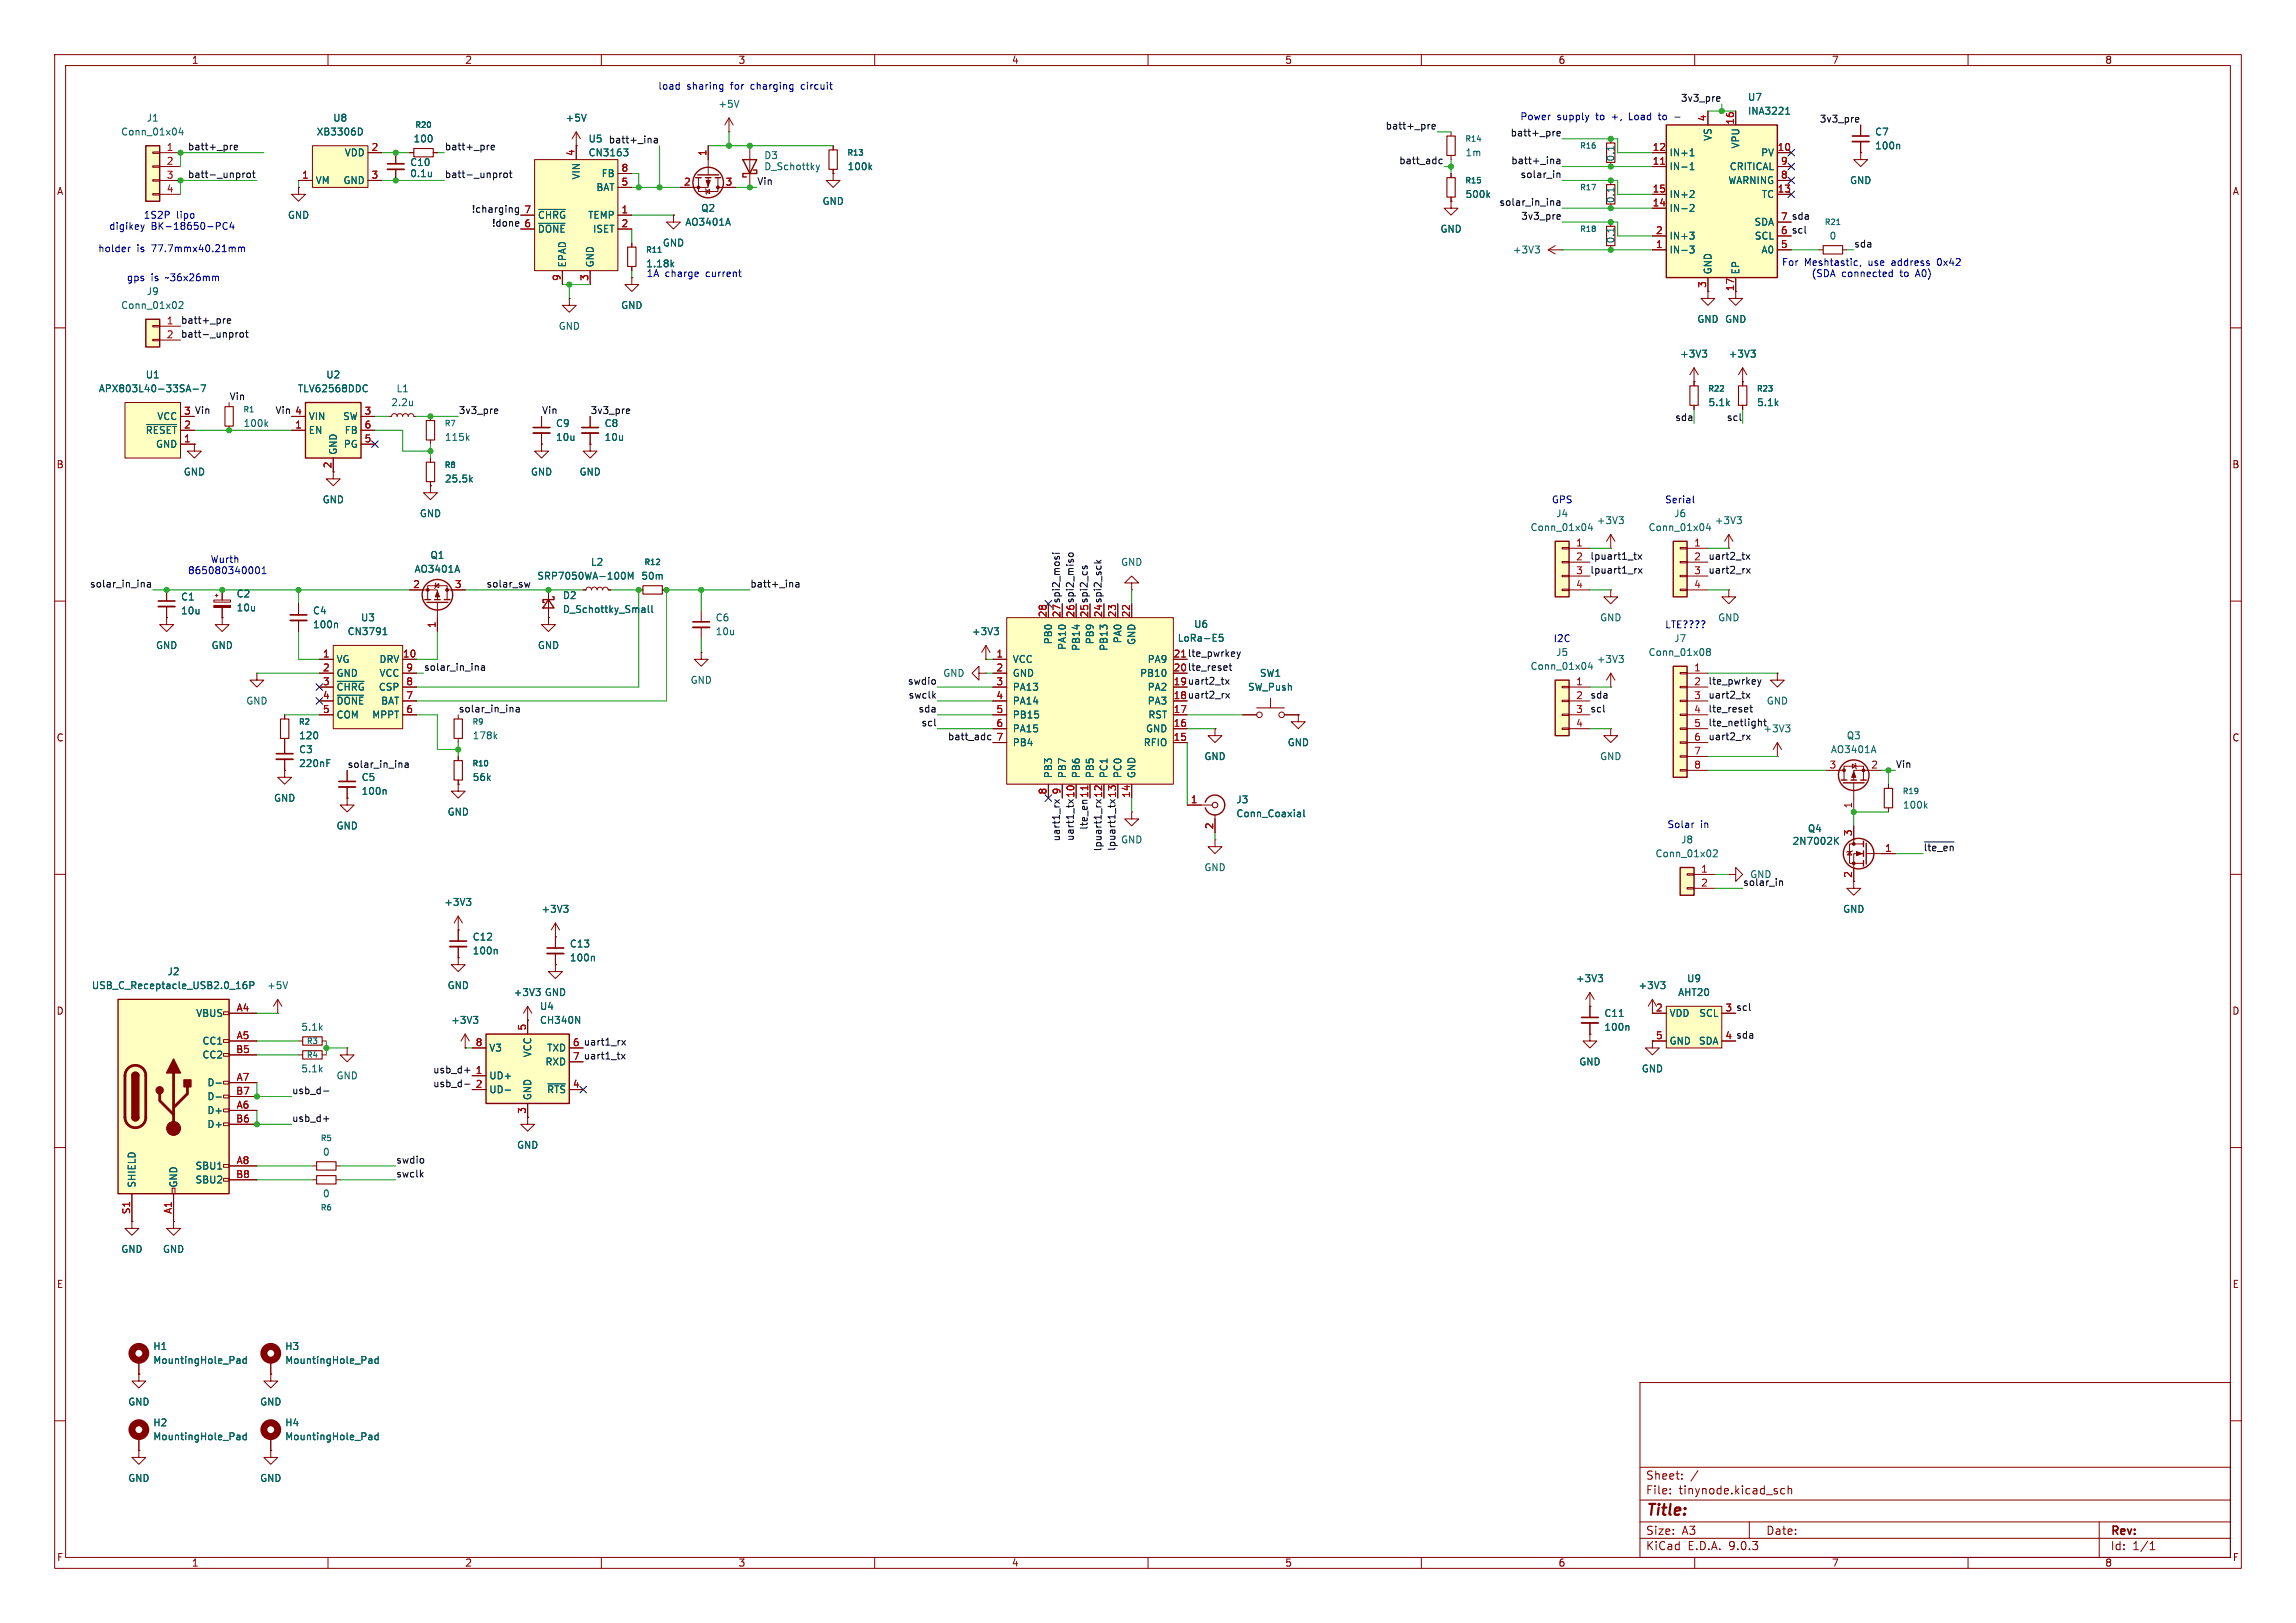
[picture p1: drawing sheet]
<svg xmlns="http://www.w3.org/2000/svg" width="420mm" height="297mm" viewBox="0 0 420 297" stroke-linecap="round" stroke-linejoin="round" font-family="sans-serif">
<defs><g id="words">
<text font-size="2.8" fill="#840000" x="301" y="277.9">Title:</text>
<g font-size="2.1" fill="#840000">
<text x="301" y="273.7">File:</text>
<text x="301" y="271">Sheet:</text>
<text x="307.1" y="273.7">tinynode.kicad_sch</text>
<text x="301" y="281.1">Size:</text>
<text x="307.6" y="281.1">A3</text>
<text x="323" y="281.1">Date:</text>
<text x="386" y="281.3">Rev:</text>
<text x="301" y="283.9">KiCad</text>
<text x="308.7" y="283.9">E.D.A.</text>
<text x="316.3" y="283.9">9.0.3</text>
<text x="386" y="283.9">Id:</text>
<text x="390.1" y="283.9">1/1</text>
</g>
<g font-size="1.8" fill="#840000">
<text x="35" y="11.9">1</text>
<text x="85" y="11.9">2</text>
<text x="135" y="11.9">3</text>
<text x="185" y="11.9">4</text>
<text x="235" y="11.9">5</text>
<text x="285" y="11.9">6</text>
<text x="335" y="11.9">7</text>
<text x="385" y="11.9">8</text>
<text x="10.3" y="35.9">A</text>
<text x="408.3" y="35.9">A</text>
<text x="317.2" y="53.4" transform="rotate(-90 317.2 53.4)">17</text>
<text x="10.3" y="85.9">B</text>
<text x="408.2" y="85.9">B</text>
<text x="194.1" y="113.1" transform="rotate(-90 194.1 113.1)">27 spi2_mosi</text>
<text x="196.6" y="113.1" transform="rotate(-90 196.6 113.1)">26 spi2_miso</text>
<text x="199.1" y="113.1" transform="rotate(-90 199.1 113.1)">25 spi2_cs</text>
<text x="201.7" y="113.1" transform="rotate(-90 201.7 113.1)">24 spi2_sck</text>
<text x="214.6" y="122.9">20 lte_reset</text>
<text x="214.6" y="125.5">19 uart2_tx</text>
<text x="214.6" y="128">18 uart2_rx</text>
<text x="10.3" y="135.9">C</text>
<text x="408.2" y="135.9">C</text>
<text x="10.3" y="185.9">D</text>
<text x="408.2" y="185.9">D</text>
<text x="315.5" y="190.2">4 sda</text>
<text x="10.3" y="235.9">E</text>
<text x="408.3" y="235.9">E</text>
<text x="10.3" y="285.9">F</text>
<text x="35" y="286.9">1</text>
<text x="85" y="286.9">2</text>
<text x="135" y="286.9">3</text>
<text x="185" y="286.9">4</text>
<text x="235" y="286.9">5</text>
<text x="285" y="286.9">6</text>
<text x="335" y="286.9">7</text>
<text x="385" y="286.9">8</text>
<text x="408.3" y="285.9">F</text>
</g>
<g font-size="1.8" fill="#0000c2">
<text x="120.3" y="16.6">load</text>
<text x="125.6" y="16.6">sharing</text>
<text x="133.8" y="16.6">for</text>
<text x="137.6" y="16.6">charging</text>
<text x="147" y="16.6">circuit</text>
<text x="278" y="22.2">Power</text>
<text x="284.8" y="22.2">supply</text>
<text x="292.1" y="22.2">to</text>
<text x="295.1" y="22.2">+,</text>
<text x="298.5" y="22.2">Load</text>
<text x="304.1" y="22.2">to</text>
<text x="26.2" y="40.2">1S2P</text>
<text x="32.3" y="40.2">lipo</text>
<text x="17.9" y="46.4">holder</text>
<text x="19.9" y="42.3">digikey</text>
<text x="25" y="46.4">is</text>
<text x="27.6" y="42.3">BK-18650-PC4</text>
<text x="27.8" y="46.4">77.7mmx40.21mm</text>
<text x="23.1" y="51.7">gps</text>
<text x="27.6" y="51.7">is</text>
<text x="30.4" y="51.7">~36x26mm</text>
<text x="118.2" y="50.9">1A</text>
<text x="121.7" y="50.9">charge</text>
<text x="129.2" y="50.9">current</text>
<text x="325.9" y="48.9">For</text>
<text x="330.1" y="48.9">Meshtastic,</text>
<text x="331.3" y="50.9">(SDA</text>
<text x="336.9" y="50.9">connected</text>
<text x="341.9" y="48.9">use</text>
<text x="346.3" y="48.9">address</text>
<text x="347.7" y="50.9">to</text>
<text x="350.8" y="50.9">A0)</text>
<text x="354.9" y="48.9">0x42</text>
<text x="283.8" y="92.3">GPS</text>
<text x="304.5" y="92.3">Serial</text>
<text x="34.3" y="105.3">865080340001</text>
<text x="38.4" y="103.2">Wurth</text>
<text x="284.1" y="117.7">I2C</text>
<text x="304.5" y="115.2">LTE????</text>
<text x="304.9" y="151.7">Solar</text>
<text x="311.1" y="151.7">in</text>
</g>
<g font-size="1.8" fill="#006464">
<text x="26.7" y="22.5">J1</text>
<text x="60.9" y="22.5">U8</text>
<text x="103.4" y="22.5">+5V</text>
<text x="131.3" y="19.9">+5V</text>
<text x="319.7" y="21.2">INA3221</text>
<text x="319.7" y="18.6">U7</text>
<text x="22.1" y="25">Conn_01x04</text>
<text x="57.8" y="25">XB3306D</text>
<text x="63" y="28.8">VDD</text>
<text x="75.6" y="26.3">100</text>
<text x="107.6" y="28.8">CN3163</text>
<text x="107.6" y="26.3">U5</text>
<text x="139.7" y="29.3">D3</text>
<text x="268" y="28.8">1m</text>
<text x="295.5" y="29.7" transform="rotate(-90 295.5 29.7)">0.1</text>
<text x="305.3" y="28.8">IN+1</text>
<text x="313.3" y="25.9" transform="rotate(-90 313.3 25.9)">VS</text>
<text x="318.4" y="27.3" transform="rotate(-90 318.4 27.3)">VPU</text>
<text x="322.1" y="28.8">PV</text>
<text x="342.9" y="25">C7</text>
<text x="342.9" y="27.5">100n</text>
<text x="57.7" y="33.9">VM</text>
<text x="62.7" y="33.9">GND</text>
<text x="74.9" y="30.6">C10</text>
<text x="74.9" y="32.6">0.1u</text>
<text x="106.3" y="32.9" transform="rotate(-90 106.3 32.9)">VIN</text>
<text x="109" y="35.2">BAT</text>
<text x="110" y="32.6">FB</text>
<text x="139.7" y="31.3">D_Schottky</text>
<text x="154.9" y="31.3">100k</text>
<text x="305.3" y="31.3">IN-1</text>
<text x="316.1" y="33.9">WARNING</text>
<text x="316.3" y="31.3">CRITICAL</text>
<text x="338.3" y="33.9">GND</text>
<text x="52.6" y="40.2">GND</text>
<text x="98.3" y="40.2">~{CHRG}</text>
<text x="107.5" y="40.2">TEMP</text>
<text x="125.3" y="41.5">AO3401A</text>
<text x="128.2" y="39">Q2</text>
<text x="150.4" y="37.7">GND</text>
<text x="268" y="36.4">500k</text>
<text x="295.5" y="37.3" transform="rotate(-90 295.5 37.3)">0.1</text>
<text x="305.3" y="36.4">IN+2</text>
<text x="305.3" y="39">IN-2</text>
<text x="320.8" y="41.5">SDA</text>
<text x="322.2" y="36.4">TC</text>
<text x="98.3" y="42.8">~{DONE}</text>
<text x="108.4" y="42.8">ISET</text>
<text x="121.2" y="45.3">GND</text>
<text x="263.4" y="42.8">GND</text>
<text x="276.6" y="46.6">+3V3</text>
<text x="295.5" y="44.6" transform="rotate(-90 295.5 44.6)">0.1</text>
<text x="305.3" y="44">IN+3</text>
<text x="305.3" y="46.6">IN-3</text>
<text x="320.9" y="44">SCL</text>
<text x="322.1" y="46.6">A0</text>
<text x="334.6" y="44">0</text>
<text x="103.7" y="49" transform="rotate(-90 103.7 49)">EPAD</text>
<text x="108.8" y="49" transform="rotate(-90 108.8 49)">GND</text>
<text x="118.1" y="49.1">1.18k</text>
<text x="313.3" y="50.3" transform="rotate(-90 313.3 50.3)">GND</text>
<text x="318.4" y="50.3" transform="rotate(-90 318.4 50.3)">EP</text>
<text x="22.1" y="56.7">Conn_01x02</text>
<text x="26.7" y="54.2">J9</text>
<text x="113.5" y="56.7">GND</text>
<text x="310.4" y="59.3">GND GND</text>
<text x="102.1" y="60.6">GND</text>
<text x="307.2" y="65.6">+3V3</text>
<text x="316.1" y="65.6">+3V3</text>
<text x="18" y="72">APX803L40-33SA-7</text>
<text x="26.6" y="69.4">U1</text>
<text x="54.4" y="72">TLV62568DDC</text>
<text x="59.6" y="69.4">U2</text>
<text x="72.4" y="72">L1</text>
<text x="28.7" y="77.1">VCC</text>
<text x="56.4" y="77.1">VIN</text>
<text x="62.7" y="77.1">SW</text>
<text x="71.5" y="74.5">2.2u</text>
<text x="312.4" y="74.5">5.1k</text>
<text x="321.3" y="74.5">5.1k</text>
<text x="26.6" y="79.6">~{RESET}</text>
<text x="28.4" y="82.1">GND</text>
<text x="44.5" y="78.3">100k</text>
<text x="56.4" y="79.6">EN</text>
<text x="61.8" y="83.3" transform="rotate(-90 61.8 83.3)">GND</text>
<text x="62.8" y="82.1">PG</text>
<text x="63" y="79.6">FB</text>
<text x="81.3" y="80.9">115k</text>
<text x="101.6" y="78.3">C9</text>
<text x="101.6" y="80.9">10u</text>
<text x="110.5" y="78.3">C8</text>
<text x="110.5" y="80.9">10u</text>
<text x="33.5" y="87.2">GND</text>
<text x="81.3" y="88.5">25.5k</text>
<text x="97" y="87.2">GND</text>
<text x="105.9" y="87.2">GND</text>
<text x="58.9" y="92.3">GND</text>
<text x="76.7" y="94.8">GND</text>
<text x="284.6" y="94.8">J4</text>
<text x="306.1" y="94.8">J6</text>
<text x="279.9" y="97.4">Conn_01x04</text>
<text x="292" y="96.1">+3V3</text>
<text x="301.5" y="97.4">Conn_01x04</text>
<text x="313.6" y="96.1">+3V3</text>
<text x="75.7" y="105">AO3401A</text>
<text x="78.6" y="102.5">Q1</text>
<text x="98.2" y="106.3">SRP7050WA-100M</text>
<text x="108" y="103.7">L2</text>
<text x="117.2" y="106.3">50m</text>
<text x="205" y="103.7">GND</text>
<text x="33" y="110.1">C1</text>
<text x="33" y="112.6">10u</text>
<text x="43.2" y="109.5">C2</text>
<text x="43.2" y="112.1">10u</text>
<text x="57.2" y="112.6">C4</text>
<text x="65.9" y="113.9">U3</text>
<text x="102.9" y="109.8">D2</text>
<text x="102.9" y="112.4">D_Schottky_Small</text>
<text x="130.8" y="113.9">C6</text>
<text x="292.6" y="113.9">GND</text>
<text x="314.2" y="113.9">GND</text>
<text x="28.4" y="119">GND</text>
<text x="38.6" y="119">GND</text>
<text x="57.2" y="115.2">100n</text>
<text x="63.5" y="116.4">CN3791</text>
<text x="98.3" y="119">GND</text>
<text x="130.8" y="116.4">10u</text>
<text x="177.7" y="116.4">+3V3</text>
<text x="192.6" y="118" transform="rotate(-90 192.6 118)">PB0</text>
<text x="195.2" y="119" transform="rotate(-90 195.2 119)">PA10</text>
<text x="197.7" y="119.2" transform="rotate(-90 197.7 119.2)">PB14</text>
<text x="200.3" y="118" transform="rotate(-90 200.3 118)">PB9</text>
<text x="202.8" y="119.2" transform="rotate(-90 202.8 119.2)">PB13~{}</text>
<text x="205.3" y="117.8" transform="rotate(-90 205.3 117.8)">PA0</text>
<text x="207.9" y="118.1" transform="rotate(-90 207.9 118.1)">GND</text>
<text x="215.3" y="117.6">LoRa-E5</text>
<text x="218.3" y="115.1">U6</text>
<text x="306.1" y="117.7">J7</text>
<text x="61.5" y="121.5">VG</text>
<text x="61.5" y="124.1">GND</text>
<text x="69.3" y="121.5">DRV</text>
<text x="69.3" y="124.1">VCC</text>
<text x="126.2" y="125.3">GND</text>
<text x="172.4" y="124.1">GND</text>
<text x="185.2" y="121.5">VCC</text>
<text x="185.2" y="124.1">GND</text>
<text x="208.5" y="124.1">PB10</text>
<text x="209.8" y="121.5">PA9</text>
<text x="230.4" y="124.1">SW1</text>
<text x="279.9" y="122.8">Conn_01x04</text>
<text x="284.6" y="120.2">J5</text>
<text x="292" y="121.5">+3V3</text>
<text x="301.5" y="120.2">Conn_01x08</text>
<text x="45" y="129.1">GND</text>
<text x="61.5" y="126.6">~{CHRG} CSP</text>
<text x="61.5" y="129.1">~{DONE} BAT</text>
<text x="61.5" y="131.7">COM</text>
<text x="68" y="131.7">MPPT</text>
<text x="185.2" y="126.6">PA13</text>
<text x="185.2" y="129.1">PA14</text>
<text x="185.2" y="131.7">PB15</text>
<text x="209.8" y="126.6">PA2</text>
<text x="209.8" y="129.1">PA3</text>
<text x="210" y="131.7">RST</text>
<text x="228.2" y="126.6">SW_Push</text>
<text x="323.1" y="129.1">GND</text>
<text x="54.6" y="135.5">120</text>
<text x="86.4" y="135.5">178k</text>
<text x="185.2" y="134.2">PA15</text>
<text x="185.2" y="136.8">PB4</text>
<text x="209.1" y="136.8">RFIO</text>
<text x="209.5" y="134.2">GND</text>
<text x="235.5" y="136.8">GND</text>
<text x="337.7" y="135.5">Q3</text>
<text x="54.6" y="138">C3</text>
<text x="54.6" y="140.6">220nF</text>
<text x="66" y="143.1">C5</text>
<text x="86.4" y="143.1">56k</text>
<text x="192.6" y="142.5" transform="rotate(-90 192.6 142.5)">PB3</text>
<text x="195.2" y="142.5" transform="rotate(-90 195.2 142.5)">PB7</text>
<text x="197.7" y="142.5" transform="rotate(-90 197.7 142.5)">PB6</text>
<text x="200.3" y="142.5" transform="rotate(-90 200.3 142.5)">PB5</text>
<text x="202.8" y="142.5" transform="rotate(-90 202.8 142.5)">PC1</text>
<text x="205.3" y="142.5" transform="rotate(-90 205.3 142.5)">PC0</text>
<text x="207.9" y="142.5" transform="rotate(-90 207.9 142.5)">GND</text>
<text x="220.2" y="139.3">GND</text>
<text x="292.6" y="139.3">GND</text>
<text x="334.8" y="138">AO3401A</text>
<text x="50" y="146.9">GND</text>
<text x="66" y="145.6">100n</text>
<text x="81.8" y="149.5">GND</text>
<text x="226.1" y="147.2">J3</text>
<text x="226.1" y="149.7">Conn_Coaxial</text>
<text x="348" y="148.2">100k</text>
<text x="61.5" y="152">GND</text>
<text x="205" y="154.5">GND</text>
<text x="307.4" y="154.5">J8</text>
<text x="327.8" y="154.8">2N7002K</text>
<text x="330.6" y="152.5">Q4</text>
<text x="220.2" y="159.6">GND</text>
<text x="302.7" y="157.1">Conn_01x02</text>
<text x="81.2" y="166">+3V3</text>
<text x="99" y="167.2">+3V3</text>
<text x="337.1" y="167.2">GND</text>
<text x="86.4" y="172.3">C12</text>
<text x="104.1" y="173.6">C13</text>
<text x="30.6" y="178.7">J2</text>
<text x="86.4" y="174.9">100n</text>
<text x="104.1" y="176.1">100n</text>
<text x="288.2" y="179.9">+3V3</text>
<text x="308.5" y="179.9">U9</text>
<text x="16.7" y="181.2">USB_C_Receptacle_USB2.0_16P</text>
<text x="48.8" y="181.2">+5V</text>
<text x="81.8" y="181.2">GND</text>
<text x="93.9" y="182.5">+3V3</text>
<text x="98.7" y="185">U4</text>
<text x="99.6" y="182.5">GND</text>
<text x="299.6" y="181.2">+3V3</text>
<text x="306.9" y="182.5">AHT20</text>
<text x="35.8" y="186.3">VBUS</text>
<text x="36.9" y="191.4">CC1</text>
<text x="55" y="188.8">5.1k</text>
<text x="82.4" y="187.6">+3V3</text>
<text x="98.7" y="187.6">CH340N</text>
<text x="293.4" y="188.8">100n</text>
<text x="293.4" y="186.3">C11</text>
<text x="305.3" y="186.3">VDD</text>
<text x="305.3" y="191.4">GND</text>
<text x="310.7" y="191.4">SDA</text>
<text x="310.7" y="186.3">SCL</text>
<text x="36.9" y="193.9">CC2</text>
<text x="55" y="196.4">5.1k</text>
<text x="61.5" y="197.7">GND</text>
<text x="89.4" y="192.6">V3</text>
<text x="89.4" y="197.7">UD+</text>
<text x="97.4" y="193.6" transform="rotate(-90 97.4 193.6)">VCC</text>
<text x="99.7" y="195.2">RXD</text>
<text x="100" y="192.6">TXD</text>
<text x="288.8" y="195.2">GND</text>
<text x="300.2" y="196.4">GND</text>
<text x="37.8" y="199">D-</text>
<text x="37.8" y="201.5">D-</text>
<text x="89.4" y="200.3">UD-</text>
<text x="97.4" y="201.4" transform="rotate(-90 97.4 201.4)">GND</text>
<text x="100" y="200.3">~{RTS}</text>
<text x="37.8" y="204.1">D+</text>
<text x="37.8" y="206.6">D+</text>
<text x="35.7" y="214.2">SBU1</text>
<text x="59" y="211.7">0</text>
<text x="94.5" y="210.4">GND</text>
<text x="25" y="217.4" transform="rotate(-90 25 217.4)">SHIELD</text>
<text x="32.6" y="217.4" transform="rotate(-90 32.6 217.4)">GND</text>
<text x="35.7" y="216.8">SBU2</text>
<text x="59" y="219.3">0</text>
<text x="22.1" y="229.5">GND</text>
<text x="29.7" y="229.5">GND</text>
<text x="27.9" y="247.2">H1</text>
<text x="27.9" y="249.8">MountingHole_Pad</text>
<text x="52.1" y="247.2">H3</text>
<text x="52.1" y="249.8">MountingHole_Pad</text>
<text x="23.4" y="257.4">GND</text>
<text x="47.5" y="257.4">GND</text>
<text x="27.9" y="261.2">H2</text>
<text x="27.9" y="263.8">MountingHole_Pad</text>
<text x="52.1" y="261.2">H4</text>
<text x="52.1" y="263.8">MountingHole_Pad</text>
<text x="23.4" y="271.4">GND</text>
<text x="47.5" y="271.4">GND</text>
</g>
<g font-size="1.8" fill="#0f0f0f">
<text x="253.4" y="23.8">batt+_pre</text>
<text x="307.4" y="18.7">3v3_pre</text>
<text x="332.8" y="22.5">3v3_pre</text>
<text x="34.3" y="27.6">batt+_pre</text>
<text x="81.3" y="27.6">batt+_pre</text>
<text x="111.3" y="26.3">batt+_ina</text>
<text x="276.2" y="25.1">batt+_pre</text>
<text x="34.3" y="32.7">batt-_unprot</text>
<text x="81.3" y="32.7">batt-_unprot</text>
<text x="138.4" y="33.9">Vin</text>
<text x="255.9" y="30.1">batt_adc</text>
<text x="276.4" y="30.1">batt+_ina</text>
<text x="278" y="32.7">solar_in</text>
<text x="86.2" y="39">!charging</text>
<text x="89.9" y="41.6">!done</text>
<text x="274.2" y="37.8">solar_in_ina</text>
<text x="278.2" y="40.3">3v3_pre</text>
<text x="325.7" y="40.4">7 sda</text>
<text x="325.7" y="42.9">6 scl</text>
<text x="339.1" y="45.4">sda</text>
<text x="33" y="59.3">batt+_pre</text>
<text x="33" y="61.9">batt-_unprot</text>
<text x="33.6" y="75.9">3 Vin</text>
<text x="41.9" y="73.3">Vin</text>
<text x="50.3" y="75.9">Vin 4</text>
<text x="83.8" y="75.9">3v3_pre</text>
<text x="99.1" y="75.9">Vin</text>
<text x="107.9" y="75.9">3v3_pre</text>
<text x="306.4" y="77.1">sda</text>
<text x="315.8" y="77.1">scl</text>
<text x="16.4" y="107.6">solar_in_ina</text>
<text x="88.9" y="107.6">solar_sw</text>
<text x="137.2" y="107.6">batt+_ina</text>
<text x="290.8" y="102.5">lpuart1_tx</text>
<text x="290.8" y="105.1">lpuart1_rx</text>
<text x="312.4" y="102.5">uart2_tx</text>
<text x="312.4" y="105.1">uart2_rx</text>
<text x="77.5" y="122.8">solar_in_ina</text>
<text x="166" y="125.4">swdio</text>
<text x="312.4" y="125.4">lte_pwrkey</text>
<text x="83.8" y="130.5">solar_in_ina</text>
<text x="166.1" y="127.9">swclk</text>
<text x="167.9" y="130.5">sda</text>
<text x="290.8" y="127.9">sda</text>
<text x="290.8" y="130.5">scl</text>
<text x="312.4" y="130.5">lte_reset</text>
<text x="312.4" y="127.9">uart2_tx</text>
<text x="168.5" y="133">scl</text>
<text x="173.3" y="135.5">batt_adc</text>
<text x="312.4" y="135.5">uart2_rx</text>
<text x="312.4" y="133">lte_netlight</text>
<text x="322.5" y="134.2">+3V3</text>
<text x="63.5" y="140.6">solar_in_ina</text>
<text x="346.7" y="140.6">Vin</text>
<text x="194" y="154.1" transform="rotate(-90 194 154.1)">uart1_rx</text>
<text x="196.5" y="154" transform="rotate(-90 196.5 154)">uart1_tx</text>
<text x="199" y="151.9" transform="rotate(-90 199 151.9)">lte_en 11</text>
<text x="201.6" y="155.9" transform="rotate(-90 201.6 155.9)">lpuart1_rx</text>
<text x="204.1" y="155.8" transform="rotate(-90 204.1 155.8)">lpuart1_tx</text>
<text x="351.8" y="155.9">~{lte_en}</text>
<text x="320" y="160.9">GND</text>
<text x="318.8" y="162.2">solar_in</text>
<text x="315.5" y="185.2">3 scl</text>
<text x="104.7" y="191.5">6 uart1_rx</text>
<text x="79.1" y="196.5">usb_d+</text>
<text x="104.7" y="194.1">7 uart1_tx</text>
<text x="53.3" y="200.3">usb_d-</text>
<text x="79.1" y="199">usb_d-</text>
<text x="53.3" y="205.4">usb_d+</text>
<text x="72.4" y="213">swdio</text>
<text x="72.4" y="215.6">swclk</text>
</g>
<g font-size="1.8" fill="#a90000">
<text x="312.2" y="22.3" transform="rotate(-90 312.2 22.3)">4</text>
<text x="317.2" y="22.9" transform="rotate(-90 317.2 22.9)">16</text>
<text x="30.4" y="27.7">1</text>
<text x="67.9" y="27.7">2</text>
<text x="105.2" y="28.6" transform="rotate(-90 105.2 28.6)">4</text>
<text x="129.3" y="28.6" transform="rotate(-90 129.3 28.6)">1</text>
<text x="302.2" y="27.7">12</text>
<text x="325.1" y="27.7">10</text>
<text x="30.4" y="30.2">2</text>
<text x="30.4" y="32.8">3</text>
<text x="30.4" y="35.3">4</text>
<text x="55.2" y="32.8">1</text>
<text x="67.9" y="32.8">3</text>
<text x="113.6" y="31.5">8</text>
<text x="113.6" y="34">5</text>
<text x="125" y="34">2</text>
<text x="132.6" y="34">3</text>
<text x="302.2" y="30.2">11</text>
<text x="302.2" y="35.3">15</text>
<text x="325.1" y="35.3">13</text>
<text x="325.7" y="30.2">9</text>
<text x="325.7" y="32.8">8</text>
<text x="95.8" y="39.1">7</text>
<text x="95.8" y="41.7">6</text>
<text x="113.6" y="39.1">1</text>
<text x="113.6" y="41.7">2</text>
<text x="302.2" y="37.8">14</text>
<text x="325.7" y="40.4">7</text>
<text x="302.8" y="42.9">2</text>
<text x="302.8" y="45.5">1</text>
<text x="325.7" y="45.5">5</text>
<text x="325.7" y="42.9">6</text>
<text x="102.6" y="51.5" transform="rotate(-90 102.6 51.5)">9</text>
<text x="107.7" y="51.5" transform="rotate(-90 107.7 51.5)">3</text>
<text x="312.2" y="52.8" transform="rotate(-90 312.2 52.8)">3</text>
<text x="30.4" y="59.4">1</text>
<text x="30.4" y="62">2</text>
<text x="33.6" y="75.9">3</text>
<text x="53.9" y="75.9">4</text>
<text x="66.6" y="75.9">3</text>
<text x="33.6" y="78.5">2</text>
<text x="33.6" y="81">1</text>
<text x="53.9" y="78.5">1</text>
<text x="66.6" y="78.5">6</text>
<text x="66.6" y="81">5</text>
<text x="60.7" y="85.8" transform="rotate(-90 60.7 85.8)">2</text>
<text x="288.2" y="100.1">1</text>
<text x="309.8" y="100.1">1</text>
<text x="75.5" y="107.7">2</text>
<text x="83.1" y="107.7">3</text>
<text x="288.2" y="102.6">2</text>
<text x="288.2" y="105.2">3</text>
<text x="288.2" y="107.7">4</text>
<text x="309.8" y="102.6">2</text>
<text x="309.8" y="105.2">3</text>
<text x="309.8" y="107.7">4</text>
<text x="191.5" y="113.1" transform="rotate(-90 191.5 113.1)">28</text>
<text x="194.1" y="113.1" transform="rotate(-90 194.1 113.1)">27</text>
<text x="196.6" y="113.1" transform="rotate(-90 196.6 113.1)">26</text>
<text x="199.1" y="113.1" transform="rotate(-90 199.1 113.1)">25</text>
<text x="201.7" y="113.1" transform="rotate(-90 201.7 113.1)">24</text>
<text x="204.2" y="113.1" transform="rotate(-90 204.2 113.1)">23</text>
<text x="206.8" y="113.1" transform="rotate(-90 206.8 113.1)">22</text>
<text x="79.8" y="115" transform="rotate(-90 79.8 115)">1</text>
<text x="59" y="120.4">1</text>
<text x="59" y="122.9">2</text>
<text x="59" y="125.5">3</text>
<text x="73.6" y="120.4">10</text>
<text x="74.2" y="122.9">9</text>
<text x="74.2" y="125.5">8</text>
<text x="182.2" y="120.4">1</text>
<text x="182.2" y="122.9">2</text>
<text x="182.2" y="125.5">3</text>
<text x="214.6" y="120.4">21 lte_pwrkey</text>
<text x="214.6" y="120.4">21</text>
<text x="214.6" y="122.9">20</text>
<text x="214.6" y="125.5">19</text>
<text x="288.2" y="125.5">1</text>
<text x="309.8" y="122.9">1</text>
<text x="309.8" y="125.5">2</text>
<text x="59" y="128">4</text>
<text x="59" y="130.6">5</text>
<text x="74.2" y="128">7</text>
<text x="74.2" y="130.6">6</text>
<text x="182.2" y="128">4</text>
<text x="182.2" y="130.6">5</text>
<text x="214.6" y="130.6">17</text>
<text x="214.6" y="128">18</text>
<text x="288.2" y="128">2</text>
<text x="288.2" y="130.6">3</text>
<text x="309.8" y="128">3</text>
<text x="309.8" y="130.6">4</text>
<text x="182.2" y="133.1">6</text>
<text x="182.2" y="135.6">7</text>
<text x="214.6" y="133.1">16</text>
<text x="214.6" y="135.6">15</text>
<text x="288.2" y="133.1">4</text>
<text x="309.8" y="133.1">5</text>
<text x="309.8" y="135.6">6</text>
<text x="309.8" y="138.2">7</text>
<text x="309.8" y="140.7">8</text>
<text x="334.6" y="140.7">3</text>
<text x="342.2" y="140.7">2</text>
<text x="191.5" y="145.5" transform="rotate(-90 191.5 145.5)">8</text>
<text x="194.1" y="145.5" transform="rotate(-90 194.1 145.5)">9</text>
<text x="196.6" y="146.1" transform="rotate(-90 196.6 146.1)">10</text>
<text x="199.1" y="146.1" transform="rotate(-90 199.1 146.1)">11</text>
<text x="201.7" y="146.1" transform="rotate(-90 201.7 146.1)">12</text>
<text x="204.2" y="146.1" transform="rotate(-90 204.2 146.1)">13</text>
<text x="206.8" y="146.1" transform="rotate(-90 206.8 146.1)">14</text>
<text x="217.7" y="147.1">1</text>
<text x="338.8" y="148" transform="rotate(-90 338.8 148)">1</text>
<text x="222" y="151.8" transform="rotate(-90 222 151.8)">2</text>
<text x="338.8" y="153.1" transform="rotate(-90 338.8 153.1)">3</text>
<text x="344.7" y="156">1</text>
<text x="311.1" y="159.8">1</text>
<text x="338.8" y="160.7" transform="rotate(-90 338.8 160.7)">2</text>
<text x="311.1" y="162.3">2</text>
<text x="43.2" y="185.2">A4</text>
<text x="302.8" y="185.2">2</text>
<text x="315.5" y="185.2">3</text>
<text x="43.2" y="190.2">A5</text>
<text x="86.9" y="191.5">8</text>
<text x="96.3" y="188.7" transform="rotate(-90 96.3 188.7)">5</text>
<text x="104.7" y="191.5">6</text>
<text x="302.8" y="190.2">5</text>
<text x="315.5" y="190.2">4</text>
<text x="43.1" y="192.8">B5</text>
<text x="43.2" y="197.9">A7</text>
<text x="86.9" y="196.6">1</text>
<text x="104.7" y="194.1">7</text>
<text x="43.1" y="200.4">B7</text>
<text x="43.2" y="202.9">A6</text>
<text x="86.9" y="199.1">2</text>
<text x="96.3" y="203.9" transform="rotate(-90 96.3 203.9)">3</text>
<text x="104.7" y="199.1">4</text>
<text x="43.1" y="205.5">B6</text>
<text x="43.1" y="215.6">B8</text>
<text x="43.2" y="213.1">A8</text>
<text x="23.9" y="222.3" transform="rotate(-90 23.9 222.3)">S1</text>
<text x="31.5" y="222.2" transform="rotate(-90 31.5 222.2)">A1</text>
</g>
<g font-size="1.4" fill="#006464">
<text x="75.9" y="23.6">R20</text>
<text x="154.9" y="28.7">R13</text>
<text x="267.9" y="26.1">R14</text>
<text x="288.9" y="27.4">R16</text>
<text x="267.9" y="33.8">R15</text>
<text x="288.9" y="35">R17</text>
<text x="333.7" y="41.4">R21</text>
<text x="118.1" y="46.5">R11</text>
<text x="288.9" y="42.6">R18</text>
<text x="312.4" y="71.9">R22</text>
<text x="321.3" y="71.9">R23</text>
<text x="44.4" y="75.7">R1</text>
<text x="81.2" y="78.2">R7</text>
<text x="81.2" y="85.8">R8</text>
<text x="117.8" y="103.6">R12</text>
<text x="54.6" y="132.8">R2</text>
<text x="86.3" y="132.8">R9</text>
<text x="86.3" y="140.4">R10</text>
<text x="347.9" y="145.5">R19</text>
<text x="56" y="191.2">R3</text>
<text x="56" y="193.8">R4</text>
<text x="58.6" y="209">R5</text>
<text x="58.6" y="221.7">R6</text>
</g>
</g></defs>
<g fill="none" stroke="#840000" stroke-width=".18">
<path d="M10 10h400v277h-400zM12 12h396v273h-396zM60 10v2M110 10v2M160 10v2M210 10v2M260 10v2M310 10v2M360 10v2M10 60h2M408 60h2M10 110h2"/>
<path d="M408 110h2M10 160h2M408 160h2M83.8 170.2v2M83.8 173.2v2.1M101.6 176.5v1.3h1.3l-1.3 1.3-1.3-1.3h1.3M101.6 176.5h.1M10 210h2M408 210h2M300 253h108v32h-108zM10 260h2M300 278.5h108"/>
<path d="M300 274.5h108M300 268.5h108M305.5 273.2v.2M305.5 272.5v.1M307.7 270.5v.2M307.7 269.8v.1M310.6 269.1l-1.3 1.9M320 278.5v3M326.4 272.5l-.4-.1-.3 .3v.4l.2 .2h.5M327.1 272.5l.2-.1 .4 .1v.9M327.1 271.9v1.5M384 278.5v6.5"/>
<path d="M408 260h2M60 285v2M110 285v2M160 285v2M210 285v2M260 285v2M300 281.5h108M310 285v2M360 285v2M393.3 283.6h.9M393.3 282.5l.4-.4v1.5"/>
</g>
<path d="M82.3 172.2h3" fill="none" stroke="#840000" stroke-width=".3"/>
<path d="M82.3 173.2h3" fill="none" stroke="#840000" stroke-width=".33"/>
<path d="M90.8 173.7l.1 .2v.7" fill="none" stroke="#006464" stroke-width=".18"/>
<path d="M306.1 99.1h2.5v10.1h-2.5z" fill="#ffffc2"/>
<path d="M306.1 99.1h2.5v10.1h-2.5z" fill="none" stroke="#840000" stroke-width=".25"/>
<g fill="none" stroke="#840000" stroke-width=".18">
<path d="M316.2 97.8l-.7 1.3M316.2 97.8l.8 1.3M316.2 97.8v2.5M307.3 100.2h1.3v.3h-1.3zM307.3 102.7h1.3v.3h-1.3zM307.3 105.3h1.3v.2h-1.3zM307.3 107.8h1.3v.3h-1.3zM308.6 100.3h3.8M308.6 102.9h3.8M308.6 105.4h3.8M308.6 108h3.8M316.2 108v1.2h1.3l-1.3 1.3-1.2-1.3h1.2"/>
<path d="M316.2 108h.1M316.2 100.3h.1M52.1 135.9v2M52.1 138.9v2.1M83.8 138.4v.8M294.6 125.7h.1M294.6 123.2l-.7 1.3M294.6 123.2l.8 1.3M294.6 123.2v2.5M52.1 141v1.2h1.2l-1.2 1.3-1.3-1.3h1.3M52.1 141h.1M63.5 146.1v1.2h1.3l-1.3 1.3-1.3-1.3h1.3"/>
<path d="M63.5 146.1h.1M63.5 141v2M63.5 144v2.1M83.8 143.5v1.3h1.3l-1.3 1.3-1.3-1.3h1.3M83.8 143.5h.1M83.8 142.7v.8M83.8 175.3v1.2h1.3l-1.3 1.3-1.3-1.3h1.3M83.8 175.3h.1M83.8 170.2h.1M83.8 167.6l-.7 1.3M83.8 167.6l.8 1.3M83.8 167.6v2.6"/>
<path d="M50.8 185.4h.1M50.8 182.9l-.8 1.3M50.8 182.9l.8 1.3M50.8 182.9v2.5M54.6 193h.8M54.6 190.5h.8M58.9 193h.8M58.9 190.5h.8M63.5 191.8v1.2h1.3l-1.3 1.3-1.3-1.3h1.3M63.5 191.8h.1M85.1 191.8h.1M85.1 189.2l-.8 1.3"/>
<path d="M85.1 189.2l.8 1.3M85.1 189.2v2.6"/>
</g>
<g fill="none" stroke="#006464" stroke-width=".18">
<path d="M312.4 95.8l-.3 .9h.8M312.8 96.3v.8M317.7 94.6h.8l-.4 .4M318.3 95l.2 .3v.3l-.2 .2M296.2 120h.7l-.4 .4M59.8 139.6h.4M59.8 139h.6M296.7 120.4l.2 .3v.3l-.2 .2M70.4 144.5l.2 .2v.7M52.6 179.6l-.4 1.3M85.3 164.4h.8l-.4 .5M85.9 164.9l.2 .2v.3l-.2 .3"/>
<path d="M86.6 186h.8l-.4 .5M87.1 186.5l.3 .2v.3l-.3 .3"/>
</g>
<path d="M50.5 137.9h3.1M62 143h3" fill="none" stroke="#840000" stroke-width=".3"/>
<path d="M50.5 138.9h3.1M62 144h3" fill="none" stroke="#840000" stroke-width=".33"/>
<path d="M83.1 139.2h1.5v3.5h-1.5zM55.4 192.3h3.5v1.5h-3.5zM55.4 189.7h3.5v1.6h-3.5z" fill="none" stroke="#840000" stroke-width=".2"/>
<path d="M88.9 189.2h15.2v12.7h-15.2z" fill="#ffffc2"/>
<path d="M88.9 189.2h15.2v12.7h-15.2z" fill="none" stroke="#840000" stroke-width=".25"/>
<path d="M86.4 191.8h2.5M86.4 196.9h2.5M86.4 199.4h2.5M96.5 186.7v2.5M104.1 191.8h2.6M104.1 199.4h2.6M104.1 194.3h2.6M96.5 204.5v1.2h1.3l-1.3 1.3-1.3-1.3h1.3M96.5 204.5h.1M96.5 201.9v2.6" fill="none" stroke="#840000" stroke-width=".18"/>
<path d="M92.4 199.5h1M100.2 198.3h3.2M105.3 186l.7 1.3v-1.3" fill="none" stroke="#006464" stroke-width=".18"/>
<path d="M284.5 124.5h2.5v10.1h-2.5z" fill="#ffffc2"/>
<path d="M100.3 109.7l1 1.6h-2zM101.1 109.2h.2v.5h-2v.5h.3M284.5 124.5h2.5v10.1h-2.5z" fill="none" stroke="#840000" stroke-width=".25"/>
<g fill="none" stroke="#840000" stroke-width=".18">
<path d="M107.9 81.3v1.3h1.3l-1.3 1.2-1.2-1.2h1.2M107.9 81.3h.1M294.6 97.8l-.7 1.3M294.6 97.8l.8 1.3M294.6 97.8v2.5M100.3 113v1.3h1.3l-1.3 1.3-1.2-1.3h1.2M100.3 113h.1M100.3 108v5M106.7 108h.5l.1-.4 .4-.2 .4 .2 .1 .4 .2-.4 .3-.2 .4 .2 .1 .4 .2-.4 .3-.2 .4 .2 .1 .4 .2-.4 .3-.2 .4 .2 .2 .4h.5M116.8 108h.8M121.2 108h.7M294.6 100.3h.1"/>
<path d="M285.7 125.6h1.3v.3h-1.3zM285.7 128.1h1.3v.3h-1.3zM285.7 130.7h1.3v.2h-1.3zM285.7 133.2h1.3v.3h-1.3zM287 125.7h3.8M287 128.3h3.8M287 130.8h3.8M287 133.4h3.8"/>
</g>
<path d="M296.2 94.6h.7l-.4 .4M296.7 95l.2 .3v.3l-.2 .2M114.1 104.7a.79 .79 0 0 1 0 1.3M114.9 106v-1.3l.5 .9 .4-.9v1.3M117.8 111.2l.2 .2v.7M118 112l-.4 .1M118 111.5l-.4 .1M118.6 110.8v1.1l.2 .2M119.2 110.8v1.1l.2 .2M290.9 121.2l-.3 .9h.7M291.2 121.7v.8" fill="none" stroke="#006464" stroke-width=".18"/>
<path d="M117.6 107.2h3.6v1.5h-3.6z" fill="none" stroke="#840000" stroke-width=".2"/>
<path d="M61 118.1h12.7v15.3h-12.7z" fill="#ffffc2"/>
<g fill="none" stroke="#840000" stroke-width=".18">
<path d="M54.6 110.5v2M54.6 113.5v2.1M61 118.1h12.7v15.3h-12.7zM58.4 120.7h2.6M58.4 123.2h2.6M58.4 125.7h2.6M58.4 128.3h2.6M58.4 130.8h2.6M73.7 120.7h2.5M73.7 123.2h2.5M73.7 125.7h2.5M73.7 128.3h2.5"/>
<path d="M73.7 130.8h2.5"/>
</g>
<path d="M61.6 114l.1 .2v.7M70.1 116.1h.7M70.2 115.2l.2-.3v1.2M61.7 124.7h4.9M61.7 127.2h4.8" fill="none" stroke="#006464" stroke-width=".18"/>
<path d="M53.1 112.5h3" fill="none" stroke="#840000" stroke-width=".3"/>
<path d="M53.1 113.5h3" fill="none" stroke="#840000" stroke-width=".33"/>
<path d="M284.5 99.1h2.5v10.1h-2.5z" fill="#ffffc2"/>
<g fill="none" stroke="#840000" stroke-width=".25">
<path d="M284.5 99.1h2.5v10.1h-2.5zM77.7 109.7h1M78.1 110.2h3.8M79.5 109.7h1M81.3 109.7h1"/>
<circle cx="80" cy="108.8" r="2.79"/>
</g>
<g fill="none" stroke="#840000" stroke-width=".18">
<path d="M74.9 108h5.1v1.7M78.2 109.7v-2.5h3.6v2.5M79.6 107.2l.7-.4v.8zM79.8 106.7l-.2 .1v.8l-.1 .1M80 110.2v5.4M81.8 108h3.3M285.7 100.2h1.3v.3h-1.3zM285.7 102.7h1.3v.3h-1.3zM285.7 105.3h1.3v.2h-1.3zM285.7 107.8h1.3v.3h-1.3zM287 100.3h3.8M287 102.9h3.8"/>
<path d="M287 105.4h3.8M287 108h3.8M294.6 108v1.2h1.3l-1.3 1.3-1.2-1.3h1.2M294.6 108h.1M294.6 133.4v1.2h1.3l-1.3 1.3-1.2-1.3h1.2M294.6 133.4h.1M325.1 138.4h.1M325.1 123.2v1.3h1.3l-1.3 1.2-1.3-1.2h1.3M325.1 123.2h.1M325.1 135.9l-.7 1.3M325.1 135.9l.8 1.3M325.1 135.9v2.5"/>
</g>
<path d="M290.9 95.8l-.3 .9h.7M291.2 96.3v.8M83.6 103.4l.5 1.3M326.6 132.7h.8l-.4 .4M327.2 133.1l.2 .3v.3l-.2 .2" fill="none" stroke="#006464" stroke-width=".18"/>
<g fill="#840000" stroke="#840000" stroke-width=".18">
<path d="M80 108.2l.4 1h-.8z"/>
<circle cx="81.8" cy="107.9" r=".25"/>
<circle cx="78.2" cy="107.9" r=".25"/>
</g>
<path d="M306.1 121.9h2.5v20.3h-2.5z" fill="#ffffc2"/>
<g fill="none" stroke="#840000" stroke-width=".25">
<path d="M127.3 32.5h1M127.6 32h3.8M129 32.5h1M130.8 32.5h1M135.9 29.2h2.5l-1.2 2.6zM137.8 31.1h.6v.7h-2.5v.6h.6M306.1 121.9h2.5v20.3h-2.5z"/>
<circle cx="129.5" cy="33.4" r="2.79"/>
</g>
<g fill="none" stroke="#840000" stroke-width=".18">
<path d="M127.8 32.5v2.6h3.5v-2.6M129 34.5l.2 .2v.7l.1 .2M129.2 35.1l.6-.4v.7zM129.5 32.5v1.8h-5M129.5 26.7v5.3M131.3 34.3h3.3M137.2 26.7v7.6M152.4 31.8v1.2h1.3l-1.3 1.3-1.3-1.3h1.3M152.4 31.8h.1M152.4 26.7v.7M152.4 31v.8M265.4 36.8v1.3h1.3l-1.3 1.3-1.2-1.3h1.2"/>
<path d="M265.4 36.8h.1M265.4 24.1v.8M265.4 28.4v.8M265.4 31.8v.7M265.4 36.1v.7M294.6 40.6v.8M294.6 45v.7M312.4 53.3v1.3h1.3l-1.3 1.3-1.3-1.3h1.3M312.4 53.3h.1M317.5 53.3v1.3h1.3l-1.3 1.3-1.3-1.3h1.3M332.7 45.7h.8M337.1 45.7h.7"/>
<path d="M309.9 69.9h.1M309.9 67.3v3.3M309.9 74.2v.7M309.9 67.3l-.8 1.3M309.9 67.3l.7 1.3M318.8 69.9h.1M318.8 67.3l-.8 1.3M318.8 67.3l.7 1.3M318.8 67.3v3.3M318.8 74.2v.7M47 123.2v1.3h1.3l-1.3 1.2-1.3-1.2h1.3M47 123.2h.1"/>
<path d="M52.1 130.8v.8M52.1 135.1v.8M83.8 130.8v.8M83.8 135.1v.8M307.3 123.1h1.3v.2h-1.3zM307.3 125.6h1.3v.3h-1.3zM307.3 128.1h1.3v.3h-1.3zM307.3 130.7h1.3v.2h-1.3zM307.3 133.2h1.3v.3h-1.3zM307.3 135.8h1.3v.2h-1.3zM307.3 138.3h1.3v.3h-1.3zM308.6 123.2h3.8"/>
<path d="M308.6 125.7h3.8M308.6 128.3h3.8M308.6 130.8h3.8M308.6 133.4h3.8M308.6 135.9h3.8M308.6 138.4h3.8M307.3 140.8h1.3v.3h-1.3zM308.6 141h3.8M345.4 143.5v.8M345.4 147.8v.8M101.6 171.5h.1M101.6 168.9l-.8 1.3"/>
<path d="M101.6 168.9l.8 1.3M101.6 168.9v4.6M101.6 174.5v2M96.5 186.7h.1M96.5 184.2l-.7 1.2M96.5 184.2l.8 1.2M96.5 184.2v2.5"/>
</g>
<g fill="none" stroke="#006464" stroke-width=".18">
<path d="M133.2 39.9l.4 1.3M149.3 30.2l.3 .9M149.6 31.1l-.3 .4M149.9 30.2l-.3 .9M159.1 30.6l.4 .5M159.5 30.2l-.5 .5M272.1 35.7l.4 .4M272.5 35.3l-.5 .5M295.2 41.8v.7M336 41.1h.6M311.4 64.1h.8l-.4 .5M311.9 64.6l.3 .2v.3l-.3 .2"/>
<path d="M320.3 64.1h.8l-.5 .5M320.8 64.6l.3 .2v.3l-.3 .2M312.4 119.2l-.3-.2 .3-.3h.2l.3 .2-.3 .3M312.4 119.2l-.3 .3 .1 .3 .2 .2 .4-.1 .1-.2v-.2l-.3-.3M312.4 119.2h.2M90.5 134.7l.4 .5M90.9 134.4l-.5 .4M352.1 147.4l.4 .5M352.5 147.1l-.5 .4M103.1 165.7h.8l-.4 .5M103.7 166.2l.2 .2v.3l-.2 .2M108.5 175l.2 .2v.6"/>
<path d="M98 180.9h.8l-.4 .5M98.6 181.4l.2 .2v.3l-.2 .3"/>
</g>
<path d="M151.6 27.4h1.6v3.6h-1.6zM264.7 24.9h1.5v3.5h-1.5zM264.7 32.5h1.5v3.6h-1.5zM293.9 41.4h1.5v3.6h-1.5zM333.5 45h3.6v1.5h-3.6zM309.1 70.6h1.5v3.6h-1.5zM318 70.6h1.5v3.6h-1.5zM51.3 131.6h1.5v3.5h-1.5zM83.1 131.6h1.5v3.5h-1.5zM344.7 144.3h1.5v3.5h-1.5z" fill="none" stroke="#840000" stroke-width=".2"/>
<path d="M100.1 173.5h3" fill="none" stroke="#840000" stroke-width=".3"/>
<path d="M100.1 174.5h3" fill="none" stroke="#840000" stroke-width=".33"/>
<g fill="#840000" stroke="#840000" stroke-width=".18">
<path d="M129.2 33h.7l-.4 1z"/>
<circle cx="131.3" cy="34.3" r=".25"/>
<circle cx="127.8" cy="34.3" r=".25"/>
</g>
<path d="M304.8 22.9h20.3v27.9h-20.3z" fill="#ffffc2"/>
<path d="M304.8 22.9h20.3v27.9h-20.3z" fill="none" stroke="#840000" stroke-width=".25"/>
<g fill="none" stroke="#840000" stroke-width=".18">
<path d="M123.2 39.4v1.2h1.3l-1.3 1.3-1.3-1.3h1.3M123.2 39.4h.1M294.6 25.4v.8M294.6 29.7v.8M294.6 33v.8M294.6 37.3v.8M302.3 27.9h2.5M302.3 30.5h2.5M302.3 35.6h2.5M302.3 38.1h2.5M312.4 20.3v2.6M317.5 20.3v2.6"/>
<path d="M325.1 27.9h2.6M325.1 30.5h2.6M325.1 35.6h2.6M325.1 33h2.6M340.4 27.9v1.3h1.2l-1.2 1.3-1.3-1.3h1.3M340.4 27.9h.1M340.4 22.9v2M340.4 25.9v2M115.6 50.8v1.3h1.2l-1.2 1.2-1.3-1.2h1.3M115.6 50.8h.1M115.6 44.5v.7M115.6 48.8v.7"/>
<path d="M302.3 43.2h2.5M302.3 45.7h2.5M312.4 50.8v2.5M317.5 50.8v2.5M325.1 43.2h2.6M325.1 45.7h2.6M325.1 40.6h2.6M290.8 184.2h.1M290.8 181.6l-.7 1.3M290.8 181.6l.8 1.3M290.8 181.6v2.6M302.3 190.5v1.3h1.2l-1.2 1.2-1.3-1.2h1.3"/>
<path d="M302.3 190.5h.1"/>
</g>
<g fill="none" stroke="#006464" stroke-width=".18">
<path d="M326.8 19.9l.2-.3v1.3M295.2 26.8v.7M295.2 34.4v.7M309.2 28.5h.7M309.2 30.2l.3-.4v1.3M309.2 31.1h.7M309.2 37.5l.4-.1 .3 .4-.8 .9h.8M309.3 27.6l.2-.4v1.3M309.3 34.9h.5l.1 .3-.8 .9h.8M326.6 20.9h.8M347.3 26.4l.2 .2v.7M120.4 46.2h.6"/>
<path d="M122.9 48.4l.3 .4M123.2 48l-.4 .5M309.1 45h.8l-.4 .5 .3 .1v.6l-.2 .1-.4-.1M309.1 42.5h.8l-.4 .5M309.6 43l.3 .2v.3l-.3 .3M292.3 178.4h.8l-.4 .5M292.9 178.9l.2 .2v.3l-.2 .2"/>
</g>
<path d="M303.8 30.1h.7" fill="none" stroke="#a90000" stroke-width=".18"/>
<path d="M338.8 24.9h3.1" fill="none" stroke="#840000" stroke-width=".3"/>
<path d="M338.8 25.9h3.1" fill="none" stroke="#840000" stroke-width=".33"/>
<path d="M293.9 33.8h1.5v3.5h-1.5zM293.9 26.2h1.5v3.5h-1.5zM114.8 45.2h1.5v3.6h-1.5z" fill="none" stroke="#840000" stroke-width=".2"/>
<path d="M304.8 184.2h10.2v7.6h-10.2z" fill="#ffffc2"/>
<g fill="none" stroke="#840000" stroke-width=".18">
<path d="M72.4 27.9v2.1M72.4 31v2M74.9 27.9h.8M79.2 27.9h.8M179.1 123.2v-1.3l-1.3 1.3 1.3 1.3v-1.3h1.2M180.3 123.2h.1M290.8 189.2v1.3h1.3l-1.3 1.3-1.2-1.3h1.2M290.8 189.2h.1M290.8 184.2v2M290.8 187.2v2M302.3 182.9v2.5h2.5M302.3 190.5h2.5"/>
<path d="M302.3 182.9l-.8 1.3M302.3 182.9l.7 1.3M304.8 184.2h10.2v7.6h-10.2zM315 185.4h2.5"/>
</g>
<path d="M70.9 30h3M289.3 186.2h3.1" fill="none" stroke="#840000" stroke-width=".3"/>
<path d="M70.9 31h3M289.3 187.2h3.1" fill="none" stroke="#840000" stroke-width=".33"/>
<path d="M78.9 31.5v.8M78.9 32.2v.1M303.8 179.6h.8l-.5 .5M296.2 186h.7M297.8 187.7l.2 .2v.6M304.3 180.1l.3 .3v.3l-.3 .2" fill="none" stroke="#006464" stroke-width=".18"/>
<path d="M75.7 27.2h3.5v1.5h-3.5z" fill="none" stroke="#840000" stroke-width=".2"/>
<path d="M97.8 29.2h15.2v20.3h-15.2z" fill="#ffffc2"/>
<g fill="none" stroke="#840000" stroke-width=".18">
<path d="M95.2 39.4h2.6M97.8 29.2h15.2v20.3h-15.2zM105.4 26.7h.1M105.4 24.1v5.1M105.4 24.1l-.8 1.3M105.4 24.1l.8 1.3M113 39.4h2.6M113 31.8h2.6M113 34.3h2.6M133.3 24.1h.1M133.3 21.6l-.7 1.3M133.3 21.6l.8 1.3"/>
<path d="M133.3 21.6v2.5M95.2 41.9h2.6M102.9 49.5v2.6M107.9 49.5v2.6M113 41.9h2.6M338.8 139.8l.7 .4-.7 .4zM339.3 139.7l.2 .1v.8l.1 .1M334 141h3.3M337.3 142.7v-2.5h3.6v2.5M338.3 155.8l.4 .7h-.8zM338.8 155.7l-.1 .1h-.8l-.1 .2M339.1 143.3v5.3"/>
<path d="M339.1 151.1v3.3M340.9 154.4h-2.6v3.6h2.6M340.9 156.2h-1.8v6.4h1.3l-1.3 1.2-1.3-1.2h1.3M341.4 156.2h5.3M344.2 141h-5.1v1.7"/>
</g>
<path d="M135.2 18.4l-.5 1.2M98.5 38.3h4.9M107.2 20.9l-.4 1.3M114.1 27.2h.8l-.5 .5 .4 .2 .1 .4-.3 .2h-.3M98.5 40.9h4.9M342.7 136.5l.4 1.2M335.8 153.8l.5 .7M336.3 153.2l-.7 .8" fill="none" stroke="#006464" stroke-width=".18"/>
<g fill="none" stroke="#840000" stroke-width=".25">
<path d="M336.8 142.7h1M337.2 143.3h3.8M338.6 142.7h1M340.4 142.7h1M340.9 153.9v1M340.9 155.7v1M340.9 157.5v1M341.4 154.3v3.8"/>
<circle cx="339.1" cy="141.9" r="2.79"/>
<circle cx="340" cy="156.2" r="2.79"/>
</g>
<g fill="#840000" stroke="#840000" stroke-width=".18">
<path d="M339.6 155.8l1 .4-1 .4z"/>
<path d="M339.1 141.2l.4 1h-.8z"/>
<circle cx="339.1" cy="154.4" r=".25"/>
<circle cx="339.1" cy="158" r=".25"/>
<circle cx="337.3" cy="141" r=".25"/>
<circle cx="340.9" cy="141" r=".25"/>
</g>
<path d="M307.3 158.8h2.6v5h-2.6z" fill="#ffffc2"/>
<path d="M307.3 158.8h2.6v5h-2.6z" fill="none" stroke="#840000" stroke-width=".25"/>
<path d="M283.2 45.7l1.3 .8M283.2 45.7h2.5M284.5 45l-1.3 .7M285.7 45.7h.1M308.6 159.9h1.3v.2h-1.3zM308.6 162.4h1.3v.3h-1.3zM309.9 160h3.8M309.9 162.6h3.8M316.2 160h1.3v-1.2l1.3 1.2-1.3 1.3v-1.3M316.2 160h.1" fill="none" stroke="#840000" stroke-width=".18"/>
<path d="M280.8 45h.8l-.4 .5M281.3 45.5l.3 .3v.3l-.3 .2M313.4 155.6l.5-.1 .2 .4-.7 .9h.7" fill="none" stroke="#006464" stroke-width=".18"/>
<path d="M26.7 58.4h2.5v5.1h-2.5z" fill="#ffffc2"/>
<path d="M26.7 58.4h2.5v5.1h-2.5z" fill="none" stroke="#840000" stroke-width=".25"/>
<g fill="none" stroke="#840000" stroke-width=".18">
<path d="M27.9 59.6h1.3v.2h-1.3zM29.2 59.7h3.8M27.9 62.1h1.3v.3h-1.3zM29.2 62.2h3.8M71.1 76.2h.5l.2-.4 .3-.1 .4 .1 .1 .4 .2-.4 .3-.1 .4 .1 .2 .4 .1-.4 .4-.1 .3 .1 .2 .4 .1-.4 .4-.1 .3 .1 .2 .4h.5M78.7 76.2v.8M78.7 80.5v.8M128.3 111.8v2M128.3 114.8v2M207 148.6v1.3h1.3l-1.3 1.2-1.3-1.2h1.3M207 148.6h.1M49.5 248.9v2.6"/>
<path d="M25.4 262.9v2.5M49.5 262.9v2.5"/>
</g>
<g fill="none" stroke="#006464" stroke-width=".18">
<path d="M32.7 55.3l.5-.1 .3 .4-.8 .9h.8M75.4 73.4v.8M75.4 74.1v.1M85.8 79.7l-.5 .5M85.4 80.1l.4 .5M67.6 248.7h.4v.8M68 249.4l-.4 .1M68 249h-.4M69.2 248.7h-.4l-.2 .2 .1 .5h.5M69.2 248.2v1.3M43.5 262.6l.3 .1 .1 .8M43.9 263.4l-.4 .1"/>
<path d="M43.9 262.9l-.4 .1M45 262.7l-.3-.1-.3 .3 .2 .5h.4M45 262.2v1.3M67.6 262.6l.4 .1v.8M68 263.4l-.4 .1M68 262.9l-.4 .1M69.2 262.2v1.3M69.2 262.7l-.4-.1-.2 .3 .1 .5h.5"/>
</g>
<g fill="none" stroke="#840000" stroke-width="1.3">
<circle cx="49.5" cy="247.6" r="1.27"/>
<circle cx="25.4" cy="261.6" r="1.27"/>
<circle cx="49.5" cy="261.6" r="1.27"/>
</g>
<path d="M126.7 113.8h3.1" fill="none" stroke="#840000" stroke-width=".3"/>
<path d="M126.7 114.8h3.1" fill="none" stroke="#840000" stroke-width=".33"/>
<path d="M78 77h1.5v3.5h-1.5z" fill="none" stroke="#840000" stroke-width=".2"/>
<path d="M184.1 113h30.5v30.5h-30.5z" fill="#ffffc2"/>
<g fill="none" stroke="#840000" stroke-width=".18">
<path d="M30.5 113v1.3h1.2l-1.2 1.3-1.3-1.3h1.3M30.5 113h.1M184.1 113h30.5v30.5h-30.5zM191.8 110.5v2.5M204.5 110.5v2.5M207 110.5v2.5M181.6 120.7h2.5M181.6 123.2h2.5M181.6 125.7h2.5M181.6 128.3h2.5M181.6 130.8h2.5M181.6 133.4h2.5"/>
<path d="M181.6 135.9h2.5M214.6 130.8h2.6M214.6 133.4h2.6M214.6 135.9h2.6M191.8 143.5v2.6M194.3 143.5v2.6M196.8 143.5v2.6M199.4 143.5v2.6M201.9 143.5v2.6M204.5 143.5v2.6M207 143.5v2.6M25.4 251.5v1.2h1.3l-1.3 1.3-1.3-1.3h1.3"/>
<path d="M25.4 251.5h.1M25.4 265.4v1.3h1.3l-1.3 1.3-1.3-1.3h1.3M25.4 265.4h.1"/>
</g>
<path d="M199 143.8v.7" fill="none" stroke="#a90000" stroke-width=".18"/>
<path d="M223.7 116.1h-.6l-.1 .6 .2-.1h.4l.1 .2v.4l-.2 .1-.5-.1" fill="none" stroke="#006464" stroke-width=".18"/>
<path d="M26.7 26.7h2.5v10.1h-2.5z" fill="#ffffc2"/>
<path d="M26.7 26.7h2.5v10.1h-2.5z" fill="none" stroke="#840000" stroke-width=".25"/>
<g fill="none" stroke="#840000" stroke-width=".18">
<path d="M27.9 27.8h1.3v.3h-1.3zM27.9 30.4h1.3v.2h-1.3zM27.9 32.9h1.3v.2h-1.3zM27.9 35.4h1.3v.3h-1.3zM29.2 27.9h3.8M29.2 30.5h3.8M29.2 33h3.8M29.2 35.6h3.8M30.5 108v2M30.5 111v2M40.6 113v1.3h1.3l-1.3 1.3-1.2-1.3h1.2M40.6 113h.1"/>
<path d="M237.5 130.8v1.3h1.3l-1.3 1.3-1.3-1.3h1.3M237.5 130.8h.1M222.2 153.7v1.2h1.3l-1.3 1.3-1.2-1.3h1.2M222.2 153.7h.1M49.5 251.5v1.2h1.3l-1.3 1.3-1.2-1.3h1.2M49.5 251.5h.1"/>
</g>
<path d="M33 23.4l-.3 .9h.8M33.4 23.9v.8" fill="none" stroke="#006464" stroke-width=".18"/>
<path d="M29 110h3" fill="none" stroke="#840000" stroke-width=".3"/>
<path d="M29 111h3" fill="none" stroke="#840000" stroke-width=".33"/>
<path d="M22.9 73.7h10.1v10.1h-10.1z" fill="#ffffc2"/>
<path d="M22.9 73.7h10.1v10.1h-10.1zM33 76.2h2.6M33 78.7h2.6M41.9 73.7v.7M41.9 78v.7M33 81.3h2.6M35.6 81.3v1.3h1.2l-1.2 1.2-1.3-1.2h1.3M35.6 81.3h.1M222.2 133.4v1.2h1.3l-1.3 1.3-1.2-1.3h1.2M222.2 133.4h.1" fill="none" stroke="#840000" stroke-width=".18"/>
<path d="M26.8 77.7h5.5M34 71.7l.5-1.3 .4 1.3M34.2 71.3h.6M35.3 71.2h1M36.8 70.4h.8l-.5 1.3M48.6 77.6l.4 .4M49 77.2l-.5 .5" fill="none" stroke="#006464" stroke-width=".18"/>
<path d="M41.1 74.4h1.6v3.6h-1.6z" fill="none" stroke="#840000" stroke-width=".2"/>
<path d="M55.9 73.7h10.1v10.1h-10.1z" fill="#ffffc2"/>
<path d="M55.9 73.7h10.1v10.1h-10.1zM220.5 146.8a1.81 1.81 0 0 1 2.8-1 1.81 1.81 0 0 1 0 3 1.81 1.81 0 0 1-2.8-1" fill="none" stroke="#840000" stroke-width=".25"/>
<g fill="none" stroke="#840000" stroke-width=".18">
<path d="M104.1 54.6v1.3h1.3l-1.3 1.3-1.2-1.3h1.2M104.1 54.6h.1M53.3 76.2h2.6M53.3 78.7h2.6M66 76.2h2.6M66 78.7h2.6M99.1 76.2v2M99.1 79.2v2.1M107.9 76.2v2M107.9 79.2v2.1M61 83.8v2.6M66 81.3h2.6"/>
<path d="M99.1 81.3v1.3h1.2l-1.2 1.2-1.3-1.2h1.3M99.1 81.3h.1M227.3 130.8h2.6M229.9 129.5h5M232.4 127.8v1.7M234.9 130.8h2.6M217.2 147.3h4.5M222.2 149.1v3.3M24.1 223.5v1.3h1.3l-1.3 1.3-1.2-1.3h1.2M24.1 223.5h.1M31.7 223.5v1.3h1.3l-1.3 1.3-1.2-1.3h1.2M31.7 223.5h.1"/>
<path d="M49.5 265.4v1.3h1.3l-1.3 1.3-1.2-1.3h1.2M49.5 265.4h.1"/>
<circle cx="230.4" cy="130.8" r=".51"/>
<circle cx="234.4" cy="130.8" r=".51"/>
</g>
<path d="M66.8 70.4l.4 .2M67.2 71.6l-.4 .1M237.5 148.6h.2l.2 .2v.7M237.9 149.4l-.4 .1M237.9 148.9l-.4 .1M238.5 148.2v1.1l.2 .2" fill="none" stroke="#006464" stroke-width=".18"/>
<circle cx="222.3" cy="147.3" r=".51" fill="none" stroke="#840000" stroke-width=".2"/>
<path d="M97.5 78.2h3.1M106.4 78.2h3.1" fill="none" stroke="#840000" stroke-width=".3"/>
<path d="M97.5 79.2h3.1M106.4 79.2h3.1" fill="none" stroke="#840000" stroke-width=".33"/>
<path d="M21.6 182.9h20.3v35.5h-20.3z" fill="#ffffc2"/>
<g fill="none" stroke="#840000" stroke-width=".18">
<path d="M54.6 34.3v1.3h1.3l-1.3 1.2-1.3-1.2h1.3M54.6 34.3h.1M40.9 185.2h1v.5h-1zM40.9 190.2h1v.6h-1zM40.9 192.8h1v.5h-1zM40.9 197.9h1v.5h-1zM41.9 185.4h5.1M41.9 190.5h5.1M41.9 193h5.1M41.9 198.1h5.1M24.1 218.4v5.1M31.5 217.4h.5v1h-.5z"/>
<path d="M31.7 218.4v5.1M40.9 200.4h1v.5h-1zM40.9 202.9h1v.6h-1zM40.9 205.5h1v.5h-1zM40.9 213.1h1v.5h-1zM40.9 215.6h1v.6h-1zM41.9 200.7h5.1M41.9 203.2h5.1M41.9 205.7h5.1M41.9 213.4h5.1M41.9 215.9h5.1M57.1 213.4h.8"/>
<path d="M57.1 215.9h.8M61.5 213.4h.7M61.5 215.9h.7M25.4 248.9v2.6"/>
</g>
<path d="M21.6 182.9h20.3v35.5h-20.3zM24.1 196.9a.64 .64 0 0 1 .7-.7 .64 .64 0 0 1 .6 .7M24.1 204.5a.64 .64 0 0 0 .7 .6 .64 .64 0 0 0 .6-.6" fill="none" stroke="#840000" stroke-width=".25"/>
<path d="M23.4 195.5a1.9 1.9 0 0 1 2.1-.4 1.9 1.9 0 0 1 1.2 1.8v7.6a1.91 1.91 0 0 1-1.9 1.9 1.91 1.91 0 0 1-1.9-1.9v-7.8l.1-.6zM31.7 196.3v10.2M34.3 198.9v1.3l-2.6 2.5M29.2 200.2v1.2l2.5 2.6" fill="none" stroke="#840000" stroke-width=".51"/>
<g fill="#840000" stroke="#840000" stroke-width=".25">
<path d="M24.1 196.9h1.3v7.6h-1.3z"/>
<path d="M24.3 196.4a.64 .64 0 0 1 .7-.1 .64 .64 0 0 1 .4 .6h-1.3z"/>
<path d="M24.1 204.5h1.3a.64 .64 0 0 1-.6 .6 .64 .64 0 0 1-.7-.6z"/>
<path d="M31.7 193.8l1.3 2.5h-2.5z"/>
<path d="M33.7 197.6h1.2v1.3h-1.2z"/>
<circle cx="29.2" cy="199.5" r=".63"/>
</g>
<circle cx="31.7" cy="206.5" r="1.27" fill="#840000" stroke="#840000" stroke-width=".18"/>
<path d="M45.1 179.6l-.4 .1a.86 .86 0 0 0 0 1.2l.4-.1 .1-.4-.3-.3h-.2l-.3 .3M39.5 198.2h1M45.7 180.3h.6l.1-.2v-.3l-.7-.2v1.3M39.5 200.8h1M43.5 248.7h.3l.1 .8M43.9 249.4l-.4 .1M43.9 249h-.4M45 248.7h-.3l-.3 .2 .2 .5h.4M45 248.2v1.3" fill="none" stroke="#006464" stroke-width=".18"/>
<path d="M57.9 215.1h3.6v1.6h-3.6zM57.9 212.6h3.6v1.5h-3.6z" fill="none" stroke="#840000" stroke-width=".2"/>
<circle cx="25.4" cy="247.6" r="1.27" fill="none" stroke="#840000" stroke-width="1.3"/>
<path d="M57.1 26.7h10.2v7.6h-10.2z" fill="#ffffc2"/>
<g fill="none" stroke="#840000" stroke-width=".18">
<path d="M54.6 34.3h.1M54.6 33h2.5M57.1 26.7h10.2v7.6h-10.2zM67.3 33h2.5M67.3 27.9h2.5M72.4 27.9v2.1M72.4 31v2M74.9 27.9h.8M79.2 27.9h.8M95.2 39.4h2.6M105.4 26.7h.1M105.4 26.7v2.5"/>
<path d="M113 39.4h2.6M113 31.8h2.6M113 34.3h2.6M123.2 39.4h.1M124.5 34.3h2.5M129.5 26.7v2.5M132.1 34.3h2.5M152.4 31.8h.1M152.4 26.7v.7M152.4 31v.8M265.4 36.8h.1M265.4 31.8v.7"/>
<path d="M265.4 36.1v.7M302.3 27.9h2.5M302.3 30.5h2.5M302.3 35.6h2.5M302.3 38.1h2.5M312.4 20.3v2.6M317.5 20.3v2.6M325.1 33h2.6M325.1 27.9h2.6M325.1 30.5h2.6M325.1 35.6h2.6M340.4 27.9h.1"/>
<path d="M340.4 22.9v2M340.4 25.9v2M95.2 41.9h2.6M102.9 49.5v2.6M107.9 49.5v2.6M113 41.9h2.6M115.6 50.8h.1M115.6 44.5v.7M115.6 48.8v.7M302.3 43.2h2.5M302.3 45.7h2.5M312.4 53.3h.1"/>
<path d="M312.4 50.8v2.5M317.5 50.8v2.5M325.1 43.2h2.6M325.1 45.7h2.6M325.1 40.6h2.6M33 76.2h2.6M33 78.7h2.6M53.3 76.2h2.6M53.3 78.7h2.6M66 76.2h2.6M66 78.7h2.6M99.1 76.2v2"/>
<path d="M99.1 79.2v2.1M107.9 76.2v2M107.9 79.2v2.1M309.9 69.9h.1M309.9 69.9v.7M309.9 74.2v.7M318.8 69.9h.1M318.8 69.9v.7M318.8 74.2v.7M33 81.3h2.6M35.6 81.3h.1M61 83.8v3.8h1.2l-1.2 1.3-1.3-1.3h1.3"/>
<path d="M66 81.3h2.6M78.7 88.9v1.3h1.3l-1.3 1.2-1.2-1.2h1.2M78.7 88.9h.1M78.7 83.8v.8M78.7 88.1v.8M99.1 81.3h.1M107.9 81.3h.1M30.5 113h.1M30.5 108v2M30.5 111v2M39.1 109.8h3.1v.4h-3.1zM39.4 109h.5"/>
<path d="M39.6 108.7v.5M40.6 113h.1M40.6 108v1.8M40.6 111.2v1.8M54.6 110.5v2M54.6 113.5v2.1M74.9 108h2.6M80 113v2.6M82.5 108h2.6M100.3 113h.1M100.3 108v1.7M100.3 111.3v1.7"/>
<path d="M106.7 108h.5M111.3 108h.5M116.8 108h.8M121.2 108h.7M128.3 119.4v1.3h1.2l-1.2 1.2-1.3-1.2h1.3M128.3 119.4h.1M180.3 118.1l-.7 1.3M180.3 118.1l.8 1.3M180.3 118.1v2.6M191.8 110.5v2.5M204.5 110.5v2.5M207 106.7h1.3l-1.3-1.3-1.3 1.3h1.3v1.3"/>
<path d="M207 108h.1M207 110.5v2.5M52.1 130.8v.8M52.1 135.1v2.8M52.1 138.9v2.1M58.4 120.7h2.6M58.4 123.2h2.6M58.4 125.7h2.6M58.4 128.3h2.6M58.4 130.8h2.6M73.7 120.7h2.5M73.7 123.2h2.5"/>
<path d="M73.7 125.7h2.5M73.7 128.3h2.5M73.7 130.8h2.5M83.8 138.4v.8M180.3 120.7h.1M181.6 120.7h2.5M181.6 123.2h2.5M181.6 125.7h2.5M181.6 128.3h2.5M181.6 130.8h2.5M181.6 133.4h2.5M181.6 135.9h2.5"/>
<path d="M214.6 130.8h2.6M214.6 133.4h2.6M214.6 135.9h2.6M222.2 133.4h.1M227.3 130.8h2.6M234.9 130.8h2.6M237.5 130.8h.1M52.1 141h.1M63.5 146.1h.1M63.5 141v2M63.5 144v2.1M83.8 143.5h.1"/>
<path d="M83.8 142.7v.8M191.8 143.5v2.6M194.3 143.5v2.6M196.8 143.5v2.6M199.4 143.5v2.6M201.9 143.5v2.6M204.5 143.5v2.6M207 143.5v2.6M217.2 147.3h2.5M222.2 149.9v2.5M339.1 151.1v2.6M339.1 158.8v2.5"/>
<path d="M344.2 156.2h2.5M83.8 175.3h.1M83.8 170.2h.1M83.8 170.2v2M83.8 173.2v2.1M101.6 171.5h.1M101.6 176.5h.1M101.6 171.5v2M101.6 174.5v2M41.9 185.4h5.1M41.9 190.5h5.1M41.9 193h5.1"/>
<path d="M41.9 198.1h5.1M85.1 191.8h.1M86.4 191.8h2.5M86.4 196.9h2.5M86.4 199.4h2.5M96.5 186.7h.1M96.5 186.7v2.5M104.1 191.8h2.6M104.1 199.4h2.6M104.1 194.3h2.6M290.8 184.2h.1M290.8 189.2h.1"/>
<path d="M290.8 184.2v2M290.8 187.2v2M302.3 190.5h.1M302.3 185.4h2.5M302.3 190.5h2.5M315 185.4h2.5M24.1 218.4v5.1M31.7 218.4v5.1M41.9 200.7h5.1M41.9 203.2h5.1M41.9 205.7h5.1M41.9 213.4h5.1"/>
<path d="M41.9 215.9h5.1M96.5 204.5h.1M96.5 201.9v2.6M24.1 223.5h.1M31.7 223.5h.1M25.4 251.5h.1M25.4 248.9v2.6M49.5 251.5h.1M49.5 248.9v2.6M25.4 265.4h.1M25.4 262.9v2.5M49.5 265.4h.1"/>
<path d="M49.5 262.9v2.5"/>
</g>
<g fill="none" stroke="#006464" stroke-width=".18">
<path d="M326.8 19.9l.2-.3v1.3M65.9 23.4a.68 .68 0 0 1 .4 .7 .68 .68 0 0 1-.4 .6M78.9 31.5v.8M78.9 32.2v.1M98.5 38.3h4.9M107.2 20.9l-.4 1.3M114.1 27.2h.8l-.5 .5 .4 .2 .1 .4-.3 .2h-.3M133.2 39.9l.4 1.3M159.1 30.6l.4 .5M159.5 30.2l-.5 .5M272.1 35.7l.4 .4M272.5 35.3l-.5 .5"/>
<path d="M309.2 28.5h.7M309.2 30.2l.3-.4v1.3M309.2 31.1h.7M309.2 37.5l.4-.1 .3 .4-.8 .9h.8M309.3 27.6l.2-.4v1.3M309.3 34.9h.5l.1 .3-.8 .9h.8M326.6 20.9h.8M347.3 26.4l.2 .2v.7M98.5 40.9h4.9M120.4 46.2h.6M122.9 48.4l.3 .4M123.2 48l-.4 .5"/>
<path d="M309.1 45h.8l-.4 .5 .3 .1v.6l-.2 .1-.4-.1M309.1 42.5h.8l-.4 .5M309.6 43l.3 .2v.3l-.3 .3M26.8 77.7h5.5M34 71.7l.5-1.3 .4 1.3M34.2 71.3h.6M35.3 71.2h1M36.8 70.4h.8l-.5 1.3M66.8 70.4l.4 .2M67.2 71.6l-.4 .1M311.4 64.1h.8l-.4 .5M311.9 64.6l.3 .2v.3l-.3 .2"/>
<path d="M320.3 64.1h.8l-.5 .5M320.8 64.6l.3 .2v.3l-.3 .2M86 87.7l.4 .5M86.4 87.4l-.5 .4M61.6 114l.1 .2v.7M70.1 116.1h.7M70.2 115.2l.2-.3v1.2M83.6 103.4l.5 1.3M114.1 104.7a.79 .79 0 0 1 0 1.3M114.9 106v-1.3l.5 .9 .4-.9v1.3M117.8 111.2l.2 .2v.7M118 112l-.4 .1"/>
<path d="M118 111.5l-.4 .1M118.6 110.8v1.1l.2 .2M119.2 110.8v1.1l.2 .2M181.9 114.9h.7l-.4 .5M182.4 115.4l.2 .2v.3l-.2 .2M223.7 116.1h-.6l-.1 .6 .2-.1h.4l.1 .2v.4l-.2 .1-.5-.1M59.8 139.6h.4M59.8 139h.6M61.7 124.7h4.9M61.7 127.2h4.8M70.4 144.5l.2 .2v.7M237.5 148.6h.2l.2 .2v.7"/>
<path d="M237.9 149.4l-.4 .1M237.9 148.9l-.4 .1M238.5 148.2v1.1l.2 .2M335.8 153.8l.5 .7M336.3 153.2l-.7 .8M45.1 179.6l-.4 .1a.86 .86 0 0 0 0 1.2l.4-.1 .1-.4-.3-.3h-.2l-.3 .3M85.3 164.4h.8l-.4 .5M85.9 164.9l.2 .2v.3l-.2 .3M90.8 173.7l.1 .2v.7M103.1 165.7h.8l-.4 .5M103.7 166.2l.2 .2v.3l-.2 .2M108.5 175l.2 .2v.6"/>
<path d="M292.3 178.4h.8l-.4 .5M292.9 178.9l.2 .2v.3l-.2 .2M303.8 179.6h.8l-.5 .5M39.5 198.2h1M45.7 180.3h.6l.1-.2v-.3l-.7-.2v1.3M86.6 186h.8l-.4 .5M87.1 186.5l.3 .2v.3l-.3 .3M92.4 199.5h1M98 180.9h.8l-.4 .5M98.6 181.4l.2 .2v.3l-.2 .3M100.2 198.3h3.2M105.3 186l.7 1.3v-1.3"/>
<path d="M296.2 186h.7M297.8 187.7l.2 .2v.6M304.3 180.1l.3 .3v.3l-.3 .2M39.5 200.8h1M43.5 248.7h.3l.1 .8M43.9 249.4l-.4 .1M43.9 249h-.4M45 248.7h-.3l-.3 .2 .2 .5h.4M45 248.2v1.3M67.6 248.7h.4v.8M68 249.4l-.4 .1M68 249h-.4"/>
<path d="M69.2 248.7h-.4l-.2 .2 .1 .5h.5M69.2 248.2v1.3M43.5 262.6l.3 .1 .1 .8M43.9 263.4l-.4 .1M43.9 262.9l-.4 .1M45 262.7l-.3-.1-.3 .3 .2 .5h.4M45 262.2v1.3M67.6 262.6l.4 .1v.8M68 263.4l-.4 .1M68 262.9l-.4 .1M69.2 262.2v1.3M69.2 262.7l-.4-.1-.2 .3 .1 .5h.5"/>
</g>
<path d="M39.1 110.8h3.1v.4h-3.1z" fill="#840000" stroke="#840000" stroke-width=".18"/>
<path d="M78 84.6h1.5v3.5h-1.5z" fill="none" stroke="#840000" stroke-width=".2"/>
<g fill="none" stroke="#0f0f0f" stroke-width=".18">
<path d="M314.2 17.7l.4 .1v.2l-.6 .1M314.6 18.5h-.4M42.5 26.6h-.2M42.9 27l.6-.1-.1-.3h-.4l-.1 .2v.6h.5M44.4 31.7v.8M44.8 31.7l-.4 .2M45.2 31.8l.2-.1 .4 .1v.5l-.1 .1-.3 .1-.2-.1zM46.2 31.7h.5M46.4 31.2v1.1l.3 .2M89.5 26.6h-.3M89.8 27l.7-.1-.1-.3h-.4l-.2 .2 .1 .6h.5M91.4 31.7v.8"/>
<path d="M91.8 31.7l-.4 .2M92.2 31.8l.2-.1 .3 .1 .1 .5-.1 .1-.3 .1-.2-.1zM93.2 31.7h.5M93.4 31.2v1.1l.3 .2M94.8 38v1l-.2 .3-.3-.1M94.8 38.1l-.3-.1-.3 .3 .2 .5h.4M119.7 25.4h.5v.8M120.2 25.6l-.4 .1-.2 .2 .2 .3 .4-.1M261.6 22.8h-.3M261.9 23.2l.6-.1v-.3h-.4l-.2 .2 .1 .6h.5M263.2 29.7l.3 .3 .3-.1M263.8 29.2l-.3-.1-.3 .3"/>
<path d="M284.4 24l-.2 .1M284.8 24.5l.6-.2-.1-.2-.3-.1-.2 .2 .1 .6h.4M284.8 31.8l.2-.1h.3v.8M284.8 29.2h.5v.8M284.8 36.8h.5v.8M284.8 31.7v.8M285 39.3h.3l.1 .3-.6 .1M285.3 29.4l-.4 .1-.2 .2 .2 .3 .4-.1M285.3 37l-.4 .1-.2 .2 .2 .3 .4-.1M339.6 21.5l.4 .1v.2l-.6 .1M340 22.3h-.4M41.2 58.3l-.2 .1"/>
<path d="M41.6 58.8l.6-.2-.1-.2-.3-.1-.2 .2v.6h.5M94.8 40.6l.1 .3-.6 .1M285.3 40.1h-.3M330.2 42.6l.2 .1M43.2 60.9v.8M43.5 60.9l-.3 .2M43.9 61l.2-.1 .4 .1v.5l-.1 .2h-.3l-.2-.1zM44.9 60.9h.5M45.1 60.4v1.1l.3 .2M90.6 74.8l.4 .1 .1 .2-.6 .2M91 75.6l-.4 .1M114.8 74.8l.3 .1 .1 .2-.6 .2"/>
<path d="M115.1 75.6l-.3 .1M318.4 76.9l.1 .1M27 106.7h.5v.7M27.5 106.9l-.4 .1-.2 .1 .2 .3h.4M96.9 106.6l-.2 .8-.3-.6M145.6 106.7h.5l.1 .7M146.2 106.9l-.5 .1-.2 .1 .2 .3h.5M192.5 101.3h.1M193 101.3h.8M193 101.9v.3M193.4 102.2v-.3l.2-.1 .2 .2v.2M195.6 101.3h.6l.1 .1v.3l-.2 .2-.5-.1-.1-.2z"/>
<path d="M198.1 103.6v.4M198.9 104l-.1-.4h-.2l-.2 .4M200.6 102.5l.5 .5M201.4 102.5l-.5 .4M226.3 119.3l.3 .8M226.9 119.3l-.3 .8M298.9 101.5h.4M299.1 102.3l.2 .1M299.3 104.1h.1M299.6 101.5l.7 .9M299.7 104.1l.7 .8M300.3 101.5l-.7 .9"/>
<path d="M300.4 104.1l-.7 .8M319.4 101.5l.7 .9M319.5 104.1l.6 .8M320.1 101.5l-.7 .9M320.1 104.1l-.6 .8M74.1 139.7h.5l.1 .8M74.7 139.9l-.5 .1-.1 .2 .1 .3 .5-.1M88.1 121.9h.5v.8M88.6 122.1l-.4 .1-.2 .2 .2 .3 .4-.1M94.4 129.5h.5l.1 .8M95 129.8h-.4l-.2 .2 .2 .3 .4-.1M170.7 127.3l.4 .5"/>
<path d="M171 124.5v.6M171 132.8h.2M171.1 126.9l-.5 .5M180.7 135.1l.2 .3 .4-.1M181.3 134.6l-.4-.1-.2 .3M224.2 124.4l.6 .8M224.2 126.9l.7 .9M224.8 124.4l-.6 .8M224.8 121.8h.5M224.9 126.9l-.7 .9M225 121.4v1.1l.3 .2M226.6 120.1l-.3 .5"/>
<path d="M293.4 130.2l.1 .1M319.4 126.9l.7 .9M319.5 134.5l.6 .9M320.1 126.9l-.7 .9M320.1 129.5h.5M320.1 134.5l-.6 .9M320.3 129v1.1l.3 .2M321.5 124.4l.3 .8M321.7 131.6v1.2M321.7 132.1l.1-.1 .3 .1 .1 .7M321.8 125.2l-.3 .4M322.1 124.4l-.3 .8"/>
<path d="M322.6 132h.5M322.8 131.6v1.1M193 146.3l.8 .7M193.8 146.3l-.8 .7M195.5 146.3l.8 .7M196.3 146.3l-.8 .7M200.6 147.3v.1M200.6 146.3l.8 .7M201.4 146.3l-.8 .7M203.1 147.3v.5M203.1 146.3l.9 .7M204 147.3l-.1 .2"/>
<path d="M204 146.3l-.9 .7M352 154.1h5.4M325.5 161.2v.8M325.5 161.3l.2-.1 .3 .1 .1 .7M59.2 199.7h1M85 198.4h1M85 195.9h1M113.7 193l.6 .8M113.7 190.4l.7 .9M114.3 193l-.6 .8M114.4 190.4l-.7 .9M320.1 184.8l.1 .1"/>
<path d="M59.2 204.7h1M77 214.9l.4 .5M77.4 214.5l-.5 .5M77.4 212.1v.6"/>
</g>
<g fill="none" stroke="#009600" stroke-width=".18">
<path d="M315 19.1v1.2M47 33h-14v2.6M48.3 27.9h-15.3v2.6M54.6 33v1.3M69.8 27.9h5.1M69.8 33h11.5M80 27.9h1.3M115.6 31.8h1.2v2.5M115.6 34.3h8.9M115.6 39.4h7.6M120.6 26.7v7.6M129.5 26.7h22.9"/>
<path d="M133.3 24.1v2.6M134.6 34.3h3.8M262.9 24.1h2.5M264.2 30.5h1.2M265.4 29.2v2.6M285.7 25.4h10.2v2.5h6.4M285.7 33h10.2v2.6h6.4M285.7 30.5h16.6M285.7 38.1h16.6M312.4 20.3h5.1M102.9 52.1h5M104.1 52.1v2.5"/>
<path d="M115.6 41.9v2.6M115.6 49.5v1.3M285.7 40.6h10.2v2.6h6.4M285.7 45.7h16.6M327.7 45.7h5M337.8 45.7h1.3M35.6 78.7h17.7M68.6 76.2h2.5M68.6 78.7h5.1v3.9h5M76.2 76.2h7.6M309.9 74.9v2.6M318.8 74.9v2.6"/>
<path d="M78.7 81.3v2.5M27.9 108h47M54.6 115.6v5.1h3.8M54.6 108v2.5M80 115.6v5.1h-3.8M85.1 108h21.6M111.8 108h5v17.7h-40.6M128.3 108v3.8M128.3 116.8v2.6M137.2 108h-15.3v20.3h-45.7M207 108v2.5M290.8 108h3.8"/>
<path d="M290.8 100.3h3.8M312.4 108h3.8M312.4 100.3h3.8M47 123.2h11.4M52.1 130.8h6.3M76.2 130.8h3.8v6.4h3.8M76.2 123.2h1.3M83.8 135.9v2.5M171.4 130.8h10.2M171.4 133.4h10.2M171.4 125.7h10.2M171.4 128.3h10.2"/>
<path d="M180.3 123.2h1.3M180.3 120.7h1.3M217.2 130.8h10.1M217.2 133.4h5M217.2 135.9v11.4M290.8 133.4h3.8M290.8 125.7h3.8M312.4 123.2h12.7M312.4 138.4h12.7M207 146.1v2.5M222.2 152.4v1.3M312.4 141h21.6"/>
<path d="M344.2 141h2.5M345.4 148.6h-6.3v2.5M345.4 141v2.5M346.7 156.2h5.1M313.7 160h2.5M313.7 162.6h5.1M47 198.1v2.6h6.3M47 193h7.6M47 190.5h7.6M47 185.4h3.8M59.7 190.5v2.5M59.7 191.8h3.8"/>
<path d="M85.1 191.8h1.3M47 203.2v2.5h6.3M47 213.4h10.1M47 215.9h10.1M62.2 213.4h10.2M62.2 215.9h10.2"/>
</g>
<g fill="none" stroke="#000084" stroke-width=".18">
<path d="M327.1 35l1.2 1.2M327.1 29.9l1.2 1.2M327.1 27.3l1.2 1.2M327.1 32.4l1.2 1.2M328.3 35l-1.2 1.2M328.3 29.9l-1.2 1.2M328.3 27.3l-1.2 1.2M328.3 32.4l-1.2 1.2M68 80.7l1.2 1.2M69.2 80.7l-1.2 1.2M191.2 109.9l1.2 1.2M192.4 109.9l-1.2 1.2"/>
<path d="M57.8 127.7l1.2 1.2M57.8 125.1l1.2 1.2M59 127.7l-1.2 1.2M59 125.1l-1.2 1.2M191.2 145.4l1.2 1.3M192.4 145.4l-1.2 1.3M106.1 198.8l1.2 1.2M107.3 198.8l-1.2 1.2"/>
</g>
<g fill="none" stroke="#0000c2" stroke-width=".18">
<path d="M124.1 15.5h.1M124.2 15.1v1.2M124.2 16.3h-.1M131.9 15.5h.3M132.2 15.5v1l-.1 .2-.3 .1M132.2 16.3h-.3M144.9 15.5h.1M145 15.5v1l-.1 .2M145 16.3h-.1M151.8 15.5h.4M152.1 16.3h.1M290.6 21.1l-.3 .8"/>
<path d="M303.3 21.1h.5M303.5 20.6l.1 1.3M306.3 21.4h1M23.5 45.2v.9M23.8 45.2l-.3 .3M25.8 41.1l.3 .9M26.1 42l-.1 .3M26.4 41.1l-.3 .9M39.6 50.5l.4 .2v.7M40.1 40.7l.2 .3-.1 .3-.1 .1M41.6 40.8a.6 .6 0 0 0-.9 .5 .6 .6 0 0 0 .6 .7l.3-.1M42.4 40.6l-.4 1h.8"/>
<path d="M42.7 41.1v.9M43 45.3v.8M43.6 45.3l.4-.1 .2 .2M43.6 45.2v.9M44.2 45.4l.1-.2 .3 .1 .1 .8M44.2 45.4v.7M127.5 49.8l.2 .3-.6 .1M127.7 50.6h-.2M135.1 49.8h.5M135.3 50.4l.3 .2M339.4 47.7l.4 .1M339.8 48.5l-.4 .1"/>
<path d="M340.4 48.5l-.2 .3M345.5 50.4l.3 .2h.3M346.1 49.4v1.2M346.1 49.8h-.3l-.3 .2M309.7 90.8v1l.2 .2M46.9 103.8l.1-.1a.68 .68 0 0 1 .5 .6 .68 .68 0 0 1-.5 .7l-.3-.5zM47.9 105h.8M47.9 104.1l.4-.4v1.3M309.9 150.6l-.3 .1"/>
</g>
<path d="M303.8 30.1h.7M199 143.8v.7" fill="none" stroke="#a90000" stroke-width=".18"/>
<g fill="#009600" stroke="#009600" stroke-width=".18">
<circle cx="47" cy="200.7" r=".46"/>
<circle cx="47" cy="205.7" r=".46"/>
<circle cx="33" cy="27.9" r=".46"/>
<circle cx="33" cy="33" r=".46"/>
<circle cx="54.6" cy="108" r=".46"/>
<circle cx="40.6" cy="108" r=".46"/>
<circle cx="72.4" cy="27.9" r=".46"/>
<circle cx="41.9" cy="78.7" r=".46"/>
<circle cx="30.5" cy="108" r=".46"/>
<circle cx="78.7" cy="76.2" r=".46"/>
<circle cx="78.7" cy="82.6" r=".46"/>
<circle cx="104.1" cy="52.1" r=".46"/>
<circle cx="116.8" cy="108" r=".46"/>
<circle cx="100.3" cy="108" r=".46"/>
<circle cx="128.3" cy="108" r=".46"/>
<circle cx="121.9" cy="108" r=".46"/>
<circle cx="59.7" cy="191.8" r=".46"/>
<circle cx="83.8" cy="137.2" r=".46"/>
<circle cx="120.6" cy="34.3" r=".46"/>
<circle cx="72.4" cy="33" r=".46"/>
<circle cx="116.8" cy="34.3" r=".46"/>
<circle cx="294.6" cy="40.6" r=".46"/>
<circle cx="294.6" cy="38.1" r=".46"/>
<circle cx="294.6" cy="30.5" r=".46"/>
<circle cx="294.6" cy="33" r=".46"/>
<circle cx="294.6" cy="25.4" r=".46"/>
<circle cx="315" cy="20.3" r=".46"/>
<circle cx="265.4" cy="30.5" r=".46"/>
<circle cx="137.2" cy="26.7" r=".46"/>
<circle cx="137.2" cy="34.3" r=".46"/>
<circle cx="133.3" cy="26.7" r=".46"/>
<circle cx="294.6" cy="45.7" r=".46"/>
<circle cx="339.1" cy="148.6" r=".46"/>
<circle cx="345.4" cy="141" r=".46"/>
</g>
<use href="#words"/>
</svg>
